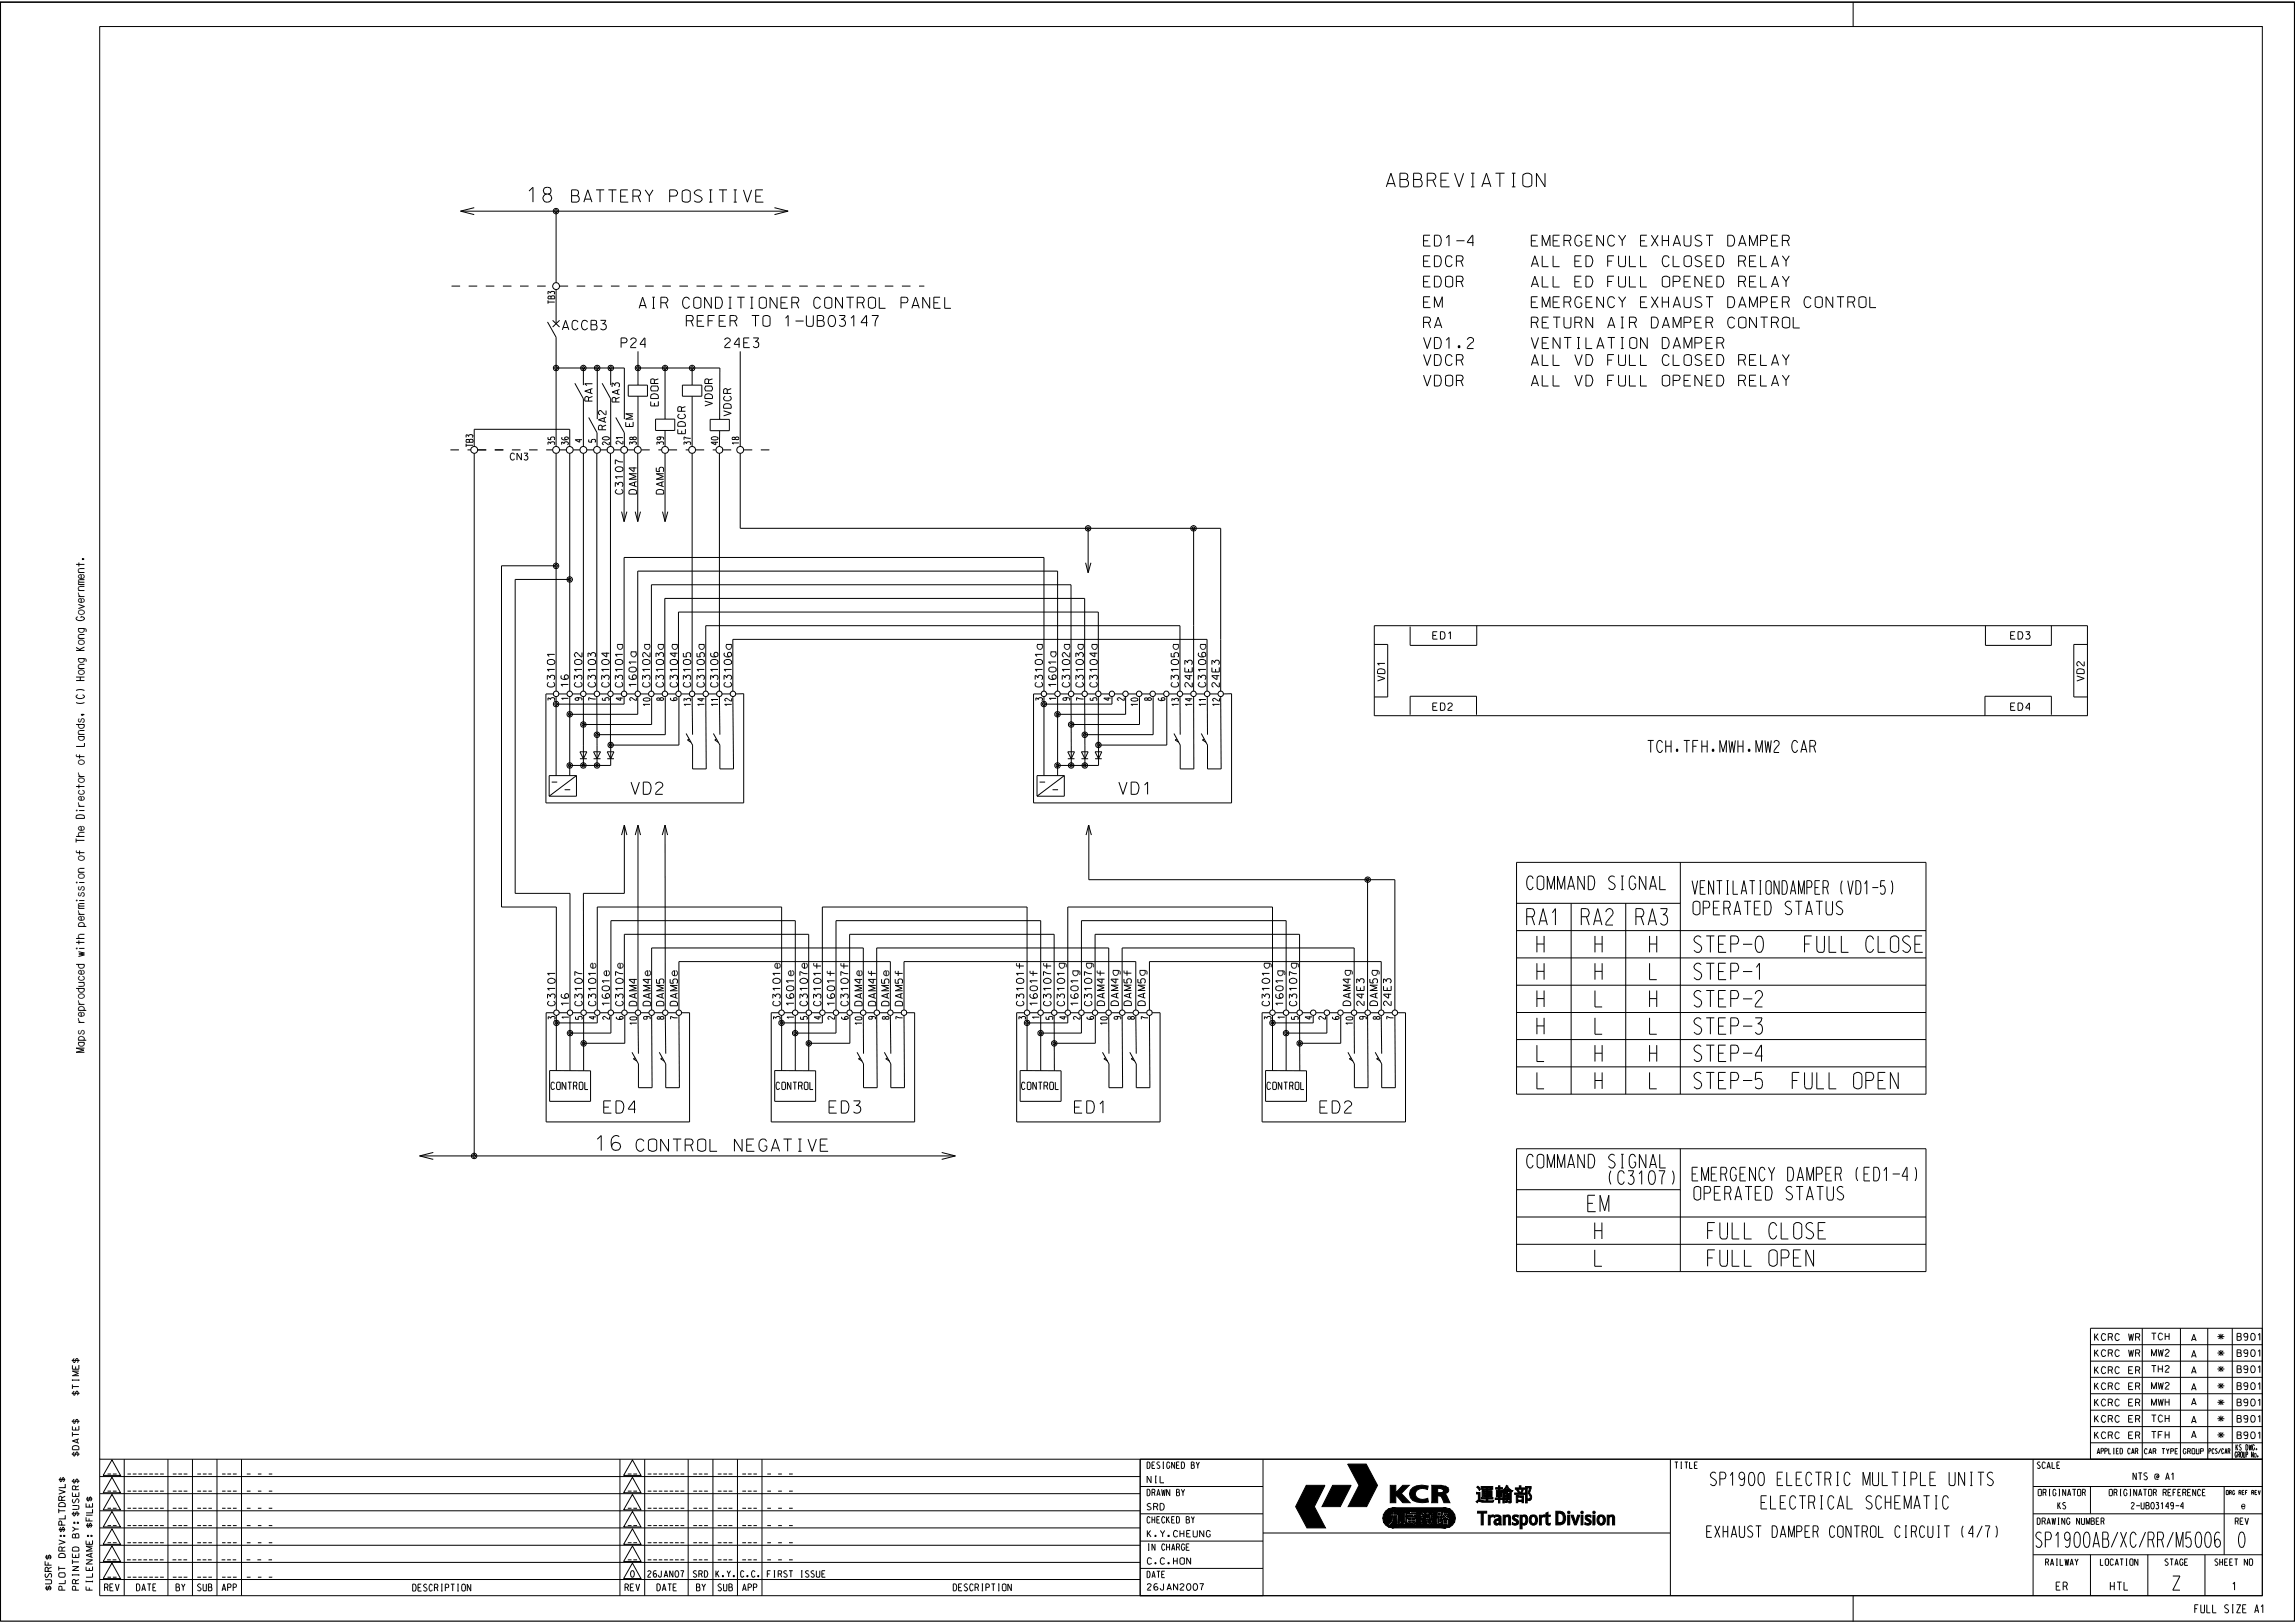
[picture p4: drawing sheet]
<svg xmlns="http://www.w3.org/2000/svg" width="420mm" height="297mm" viewBox="0 0 420 297" stroke-linecap="round" stroke-linejoin="round" font-family="sans-serif">
<defs><g id="words">
<g font-size="3">
<text x="279.4" y="169.3">RA1</text>
<text x="289.4" y="169.3">RA2</text>
<text x="299.4" y="169.3">RA3</text>
<text x="281.3" y="174.3">H</text>
<text x="281.3" y="179.3">H</text>
<text x="291.9" y="174.3">H</text>
<text x="291.9" y="179.3">H</text>
<text x="301.9" y="174.3">H</text>
<text x="301.9" y="179.3">L</text>
<text x="310" y="174.3">STEP-0</text>
<text x="310" y="179.3">STEP-1</text>
<text x="326.7" y="174.3">FULL CLOSE</text>
<text x="281.3" y="184.3">H</text>
<text x="291.9" y="184.3">L</text>
<text x="301.9" y="184.3">H</text>
<text x="310" y="184.3">STEP-2</text>
<text x="281.3" y="189.3">H</text>
<text x="291.9" y="189.3">L</text>
<text x="301.9" y="189.3">L</text>
<text x="310" y="189.3">STEP-3</text>
<text x="281.3" y="194.3">L</text>
<text x="291.9" y="194.3">H</text>
<text x="301.9" y="194.3">H</text>
<text x="310" y="194.3">STEP-4</text>
<text x="281.3" y="199.2">L</text>
<text x="291.9" y="199.2">H</text>
<text x="301.9" y="199.2">L</text>
<text x="310" y="199.2">STEP-5 FULL OPEN</text>
<text x="290.6" y="221.7">EM</text>
<text x="291.9" y="226.7">H</text>
<text x="312.5" y="226.7">FULL CLOSE</text>
<text x="291.9" y="231.7">L</text>
<text x="312.5" y="231.7">FULL OPEN</text>
</g>
<g font-size="2.8">
<text x="372.6" y="283.2">SP1900AB</text>
<text x="388.1" y="283.2">XC</text>
<text x="393.1" y="283.2">RR</text>
<text x="398.3" y="283.2">M5006</text>
<text x="409.7" y="283.2">0</text>
</g>
<g font-size="2.7">
<text x="96.6" y="37">18</text>
<text x="109.1" y="210.5">16</text>
</g>
<text font-size="2.6" x="397.7" y="291">Z</text>
<g font-size="2.5">
<text x="253.7" y="34.2">ABBREVIATION</text>
<text x="279.4" y="162.8">COMMAND SIGNAL</text>
<text x="309.7" y="163.7">VENTILATIONDAMPER (VD1-5)</text>
<text x="309.8" y="167.4">OPERATED STATUS</text>
<text x="279.4" y="213.7">COMMAND SIGNAL</text>
<text x="294.2" y="216.7">(C3107)</text>
<text x="309.7" y="216.1">EMERGENCY DAMPER (ED1-4)</text>
<text x="310" y="219.6">OPERATED STATUS</text>
<text x="270" y="274.8">„B¿Ø‡¡</text>
<text x="270.3" y="279">Transport Division</text>
</g>
<g font-size="2.4">
<text x="313" y="271.9">SP1900 ELECTRIC MULTIPLE UNITS</text>
<text x="322.3" y="276.2">ELECTRICAL SCHEMATIC</text>
</g>
<g font-size="2.2">
<text x="104.6" y="37">BATTERY POSITIVE</text>
<text x="301.6" y="137.7">TCH.TFH.MWH.MW2 CAR</text>
<text x="115.5" y="145.4">VD2</text>
<text x="204.8" y="145.4">VD1</text>
<text x="110.5" y="203.7">ED4</text>
<text x="151.7" y="203.7">ED3</text>
<text x="196.6" y="203.7">ED1</text>
<text x="241.5" y="203.7">ED2</text>
<text x="116.4" y="210.7">CONTROL NEGATIVE</text>
</g>
<text font-size="2.1" x="312.3" y="281.3">EXHAUST DAMPER CONTROL CIRCUIT (4/7)</text>
<g font-size="2">
<text x="260.5" y="45">ED1-4</text>
<text x="280.2" y="45">EMERGENCY EXHAUST DAMPER</text>
<text x="260.5" y="52.5">EDOR</text>
<text x="260.5" y="48.8">EDCR</text>
<text x="280.2" y="52.5">ALL ED FULL OPENED RELAY</text>
<text x="280.2" y="48.8">ALL ED FULL CLOSED RELAY</text>
<text x="116.9" y="56.4">AIR CONDITIONER CONTROL PANEL</text>
<text x="125.6" y="59.7">REFER TO 1-UB03147</text>
<text x="260.5" y="56.3">EM</text>
<text x="280.2" y="56.3">EMERGENCY EXHAUST DAMPER CONTROL</text>
<text x="260.5" y="63.8">VD1.2</text>
<text x="260.5" y="60">RA</text>
<text x="280.2" y="63.8">VENTILATION DAMPER</text>
<text x="280.2" y="60">RETURN AIR DAMPER CONTROL</text>
<text x="260.5" y="70.6">VDOR</text>
<text x="260.5" y="66.9">VDCR</text>
<text x="280.2" y="70.6">ALL VD FULL OPENED RELAY</text>
<text x="280.2" y="66.9">ALL VD FULL CLOSED RELAY</text>
</g>
<g font-size="1.7">
<text x="102.9" y="60.4">ACCB3</text>
<text x="113.7" y="63.6">P24</text>
<text x="132.6" y="63.6">24E3</text>
</g>
<g font-size="1.5">
<text x="376.3" y="291">ER</text>
<text x="386.2" y="291">HTL</text>
<text x="408.5" y="291">1</text>
<text x="401.6" y="295.2">FULL SIZE A1</text>
</g>
<g font-size="1.3">
<text x="262.2" y="117">ED1</text>
<text x="368" y="117">ED3</text>
<text x="262.2" y="130">ED2</text>
<text x="368" y="130">ED4</text>
<text x="101" y="143.8">-</text>
<text x="190.2" y="143.8">-</text>
<text x="103.3" y="145.2">-</text>
<text x="192.6" y="145.2">-</text>
<text x="100.8" y="199.4">CONTROL</text>
<text x="142" y="199.4">CONTROL</text>
<text x="186.9" y="199.4">CONTROL</text>
<text x="231.9" y="199.4">CONTROL</text>
</g>
<g font-size="1.2">
<text x="93.4" y="84.2">CN3</text>
<text x="383.3" y="245.3">KCRC WR</text>
<text x="393.7" y="245.2">TCH</text>
<text x="401.1" y="245.4">A</text>
<text x="405.9" y="245.2">*</text>
<text x="409.4" y="245.3">B901</text>
<text x="383.3" y="251.4">KCRC ER</text>
<text x="383.3" y="248.2">KCRC WR</text>
<text x="393.7" y="251.1">TH2</text>
<text x="393.7" y="248.2">MW2</text>
<text x="401.1" y="251.3">A</text>
<text x="401.1" y="248.4">A</text>
<text x="405.9" y="251.2">*</text>
<text x="405.9" y="248.2">*</text>
<text x="409.4" y="251.2">B901</text>
<text x="409.4" y="248.2">B901</text>
<text x="383.3" y="257.3">KCRC ER</text>
<text x="383.3" y="254.3">KCRC ER</text>
<text x="393.7" y="257.2">MWH</text>
<text x="393.7" y="254.2">MW2</text>
<text x="401.1" y="257.1">A</text>
<text x="401.1" y="254.4">A</text>
<text x="405.9" y="257.2">*</text>
<text x="405.9" y="254.2">*</text>
<text x="409.4" y="257.3">B901</text>
<text x="409.4" y="254.3">B901</text>
<text x="383.3" y="263.3">KCRC ER</text>
<text x="383.3" y="260.3">KCRC ER</text>
<text x="393.7" y="260.2">TCH</text>
<text x="393.7" y="263.2">TFH</text>
<text x="401.1" y="263.1">A</text>
<text x="401.1" y="260.4">A</text>
<text x="405.9" y="263.2">*</text>
<text x="405.9" y="260.2">*</text>
<text x="409.4" y="263.3">B901</text>
<text x="409.4" y="260.3">B901</text>
<text x="19.7" y="269.7">__</text>
<text x="23.3" y="269.7">_______</text>
<text x="31.6" y="269.7">___</text>
<text x="36.1" y="269.7">___</text>
<text x="40.6" y="269.7">___</text>
<text x="45.2" y="269.7">_ _ _</text>
<text x="114.9" y="269.7">__</text>
<text x="118.5" y="269.7">_______</text>
<text x="126.9" y="269.7">___</text>
<text x="131.4" y="269.7">___</text>
<text x="135.9" y="269.7">___</text>
<text x="140.4" y="269.7">_ _ _</text>
<text x="19.7" y="272.9">__</text>
<text x="23.3" y="272.9">_______</text>
<text x="31.6" y="272.9">___</text>
<text x="36.1" y="272.9">___</text>
<text x="40.6" y="272.9">___</text>
<text x="45.2" y="272.9">_ _ _</text>
<text x="114.9" y="272.9">__</text>
<text x="118.5" y="272.9">_______</text>
<text x="126.9" y="272.9">___</text>
<text x="131.4" y="272.9">___</text>
<text x="135.9" y="272.9">___</text>
<text x="140.4" y="272.9">_ _ _</text>
<text x="209.9" y="271.3">NIL</text>
<text x="390.3" y="270.8">NTS @ A1</text>
<text x="19.7" y="279.2">__</text>
<text x="19.7" y="276">__</text>
<text x="23.3" y="279.2">_______</text>
<text x="23.3" y="276">_______</text>
<text x="31.6" y="279.2">___</text>
<text x="31.6" y="276">___</text>
<text x="36.1" y="279.2">___</text>
<text x="36.1" y="276">___</text>
<text x="40.6" y="279.2">___</text>
<text x="40.6" y="276">___</text>
<text x="45.2" y="279.2">_ _ _</text>
<text x="45.2" y="276">_ _ _</text>
<text x="114.9" y="279.2">__</text>
<text x="114.9" y="276">__</text>
<text x="118.5" y="279.2">_______</text>
<text x="118.5" y="276">_______</text>
<text x="126.9" y="279.2">___</text>
<text x="126.9" y="276">___</text>
<text x="131.4" y="279.2">___</text>
<text x="131.4" y="276">___</text>
<text x="135.9" y="279.2">___</text>
<text x="135.9" y="276">___</text>
<text x="140.4" y="279.2">_ _ _</text>
<text x="140.4" y="276">_ _ _</text>
<text x="209.9" y="276.3">SRD</text>
<text x="210" y="281.3">K.Y.CHEUNG</text>
<text x="376.6" y="276.1">KS</text>
<text x="390" y="276.1">2-UB03149-4</text>
<text x="410.2" y="276.1">e</text>
<text x="19.6" y="285.5">__</text>
<text x="19.7" y="282.3">__</text>
<text x="23.3" y="285.5">_______</text>
<text x="23.3" y="282.3">_______</text>
<text x="31.6" y="285.5">___</text>
<text x="31.6" y="282.3">___</text>
<text x="36.1" y="285.5">___</text>
<text x="36.1" y="282.3">___</text>
<text x="40.6" y="285.5">___</text>
<text x="40.6" y="282.3">___</text>
<text x="45.1" y="285.5">_ _ _</text>
<text x="45.2" y="282.3">_ _ _</text>
<text x="114.9" y="285.5">__</text>
<text x="114.9" y="282.3">__</text>
<text x="118.5" y="285.5">_______</text>
<text x="118.5" y="282.3">_______</text>
<text x="126.9" y="285.5">___</text>
<text x="126.9" y="282.3">___</text>
<text x="131.4" y="285.5">___</text>
<text x="131.4" y="282.3">___</text>
<text x="135.9" y="285.5">___</text>
<text x="135.9" y="282.3">___</text>
<text x="140.4" y="285.5">_ _ _</text>
<text x="140.4" y="282.3">_ _ _</text>
<text x="210" y="286.3">C.C.HON</text>
<text x="19.1" y="291.1">REV</text>
<text x="19.7" y="288.6">__</text>
<text x="23.3" y="288.6">_______</text>
<text x="25" y="291.1">DATE</text>
<text x="31.6" y="288.6">___</text>
<text x="32.2" y="291.1">BY</text>
<text x="36.1" y="288.6">___</text>
<text x="36.2" y="291.1">SUB</text>
<text x="40.6" y="288.6">___</text>
<text x="40.7" y="291.1">APP</text>
<text x="45.2" y="288.6">_ _ _</text>
<text x="75.5" y="291.2">DESCRIPTION</text>
<text x="114.4" y="291.1">REV</text>
<text x="115.4" y="288.6">0</text>
<text x="118.5" y="288.6">26JAN07</text>
<text x="120.2" y="291.1">DATE</text>
<text x="126.9" y="288.6">SRD</text>
<text x="127.5" y="291.1">BY</text>
<text x="131" y="288.6">K.Y.</text>
<text x="131.4" y="291.1">SUB</text>
<text x="135.5" y="288.6">C.C.</text>
<text x="135.9" y="291.1">APP</text>
<text x="140.4" y="288.6">FIRST ISSUE</text>
<text x="174.5" y="291.1">DESCRIPTION</text>
<text x="210" y="291">26JAN2007</text>
</g>
<g font-size="1">
<text x="383.8" y="266.1">APPLIED CAR</text>
<text x="392.4" y="266.1">CAR TYPE</text>
<text x="399.5" y="266.1">GROUP</text>
<text x="409" y="266.7">GROUP No.</text>
<text x="409.2" y="265.4">KS DWG.</text>
</g>
<text font-size=".9" x="404.2" y="266">PCS/CAR</text>
</g></defs>
<path d="M.1 .4h419.8v296.3h-419.8z" fill="none" stroke="#000" stroke-width=".21"/>
<g fill="none" stroke="#000" stroke-width=".18">
<path d="M18.2 4.9h395.8v262.1h-395.8zM339.1 .4v4.5M419.9 .4h-419.9v296.3M84.3 38.6h59.9M84.3 38.6l2.5 .7M86.8 38l-2.5 .6M101.8 38.6v13.1M141.7 38l2.5 .6M144.2 38.6l-2.5 .7M100.2 58.9l1.6 2.8v20M100.3 53.8v-.5l.5 .3a.37 .37 0 0 1 .4-.3 .37 .37 0 0 1 .3 .5h-.1M100.3 55v.6"/>
<path d="M100.3 55.3h1.2M100.4 54.2l.4 .1 .3-.2 .3 .1 .1 .5h-1.2zM100.8 54.3v.4M101.1 58.6l1.3 1.2M101.8 53v6.2M102.4 58.6l-1.3 1.2M100.3 80v.4l.5 .1a.33 .33 0 0 1 .3-.5 .33 .33 0 0 1 .3 .5M101.8 67.3h12.5v9.4M102.9 80l-.1 .2a.76 .76 0 0 0 1.2 .1 .34 .34 0 0 0-.3-.3 .34 .34 0 0 0-.4 .3l.4 .2M105.2 70.1l1.6 2.9v8.7M106.8 67.3v3.2M107.7 72.8l-.3-.3-.3 .2-.1 .7h1.4"/>
<path d="M107.7 72.8v.6M107.7 76.4l1.6 2.8v2.5M108.1 71.2v.7M108.4 72.5l-.7 .3M108.4 71.1l-1.4 .5 1.4 .4M108.4 70.2h-1.4l.4 .4M109.3 67.3v9.4M110.2 78.1l-.3-.3-.3 .1-.1 .7h1.4M110.2 70.1l1.6 2.9v8.7M110.2 78.1v.5M110.6 76.5v.7M110.9 75.1v.8h-.2l-.7-.7a.38 .38 0 0 0-.5 .2 .38 .38 0 0 0 .3 .5"/>
<path d="M110.9 77.8l-.7 .3M110.9 76.4l-1.4 .4 1.4 .5M111.8 67.3v3.2M112 70.8v-.7l.3 .1 .2 .4a.43 .43 0 0 1 .6-.5 .43 .43 0 0 1 .1 .7M112.7 73l-.3-.3-.3 .1-.1 .8h1.4M112.7 76.4l1.6 2.8v2.5M112.7 73v.6M113 71.4v.7M113.4 72.7l-.7 .3M113.4 71.3l-1.4 .4 1.4 .5M115 70.5h3.5v2h-3.5zM115.2 77.5v.6"/>
<path d="M115.9 77.2v.9h-1.4v-.9M115.9 75.7h-1.4l1.3 .5-1.3 .5h1.4M116.8 64.3v6.2M116.8 72.5v9.2M116.8 67.3h14.9v9.4M119.2 72.2a.91 .91 0 0 1 1.3 .2v.5h-1.4zM119.3 70.6h.9a.47 .47 0 0 1 .3 .5 .47 .47 0 0 1-.3 .4h-.9a.57 .57 0 0 1 0-.9zM119.8 69.6l-.3-.3-.4 .1v.8h1.4M119.8 69.6v.6M119.8 73.7v.6M120 76.7h3.5v2.1h-3.5zM120.5 73.4v.9h-1.4v-.8"/>
<path d="M120.5 69.3l-.7 .3M120.7 80l.2 .1a.29 .29 0 0 1-.4 .4 .29 .29 0 0 1-.1-.5h.9l.2 .2-.1 .2M121.7 67.3v9.4M121.7 78.8v2.9M124.2 77.3a.91 .91 0 0 1 1.2 .2v.5h-1.4zM124.3 75.8l-.3 .3a.73 .73 0 0 0 .7 .5 .73 .73 0 0 0 .7-.5l-.3-.3M124.7 74.7v-.2a.4 .4 0 0 0-.7 .2v.6h1.4M124.7 74.7v.6M124.8 78.8v.6M124.9 70.5h3.5v2h-3.5zM125.4 78.5v.9h-1.4v-.8M125.4 74.4l-.7 .3"/>
<path d="M126.7 67.3v3.2M126.7 72.5v9.2M129 73.4l1.4 .4-1.4 .5M129.1 72.2a.91 .91 0 0 1 1.3 .2v.5h-1.4zM129.2 70.6h.9a.51 .51 0 0 1 0 .9h-.9a.57 .57 0 0 1 0-.9zM129.7 69.6l-.1-.2a.4 .4 0 0 0-.6 .2v.6h1.4M129.7 69.6v.6M130 76.7h3.5v2.1h-3.5zM130.4 69.3l-.7 .3M131.7 78.8v2.9M132.4 75.2l1.4 .4-1.4 .5M132.5 74a.95 .95 0 0 1 1.3 .2v.5h-1.4v-.5z"/>
<path d="M132.7 72.5l-.3 .3a.73 .73 0 0 0 .7 .6 .73 .73 0 0 0 .7-.6l-.3-.3M133.1 71.4l-.3-.3-.3 .1-.1 .8h1.4M133.1 71.4v.6M133.8 71.1l-.7 .3M135.5 64.3v17.4M85.3 80v-.4h.3l.2 .3a.38 .38 0 0 1 .3-.4 .38 .38 0 0 1 .4 .4l-.1 .1M85.3 81.2v.6M85.3 81.5h1.3M85.4 80.4h1l.2 .1v.4h-1.3zM85.9 80.5v.4M86.8 81.7v-3.1h17.5v3.1M86.8 83v128.5"/>
<path d="M100.3 81.4v-.5h.2l.3 .3a.34 .34 0 0 1 .4-.4 .34 .34 0 0 1 .2 .6M101.8 83v43.5M102.8 81.4v-.5l.5 .3a.37 .37 0 0 1 .4-.4 .37 .37 0 0 1 .3 .5l-.2 .1M104.3 83v43.5M106.1 80.4v.5l-.8-.4h1.2M106.8 83v43.5M107.7 80.4v.5h.6l-.1-.2a.41 .41 0 0 1 .4-.3 .41 .41 0 0 1 .4 .4l-.2 .1M109.2 83v43.5M110.2 80.2a.81 .81 0 0 1 1.3 .1 .82 .82 0 0 1-1.3-.1zM111.5 80.9v.5l-.8-.5a.29 .29 0 0 0-.4 .1 .29 .29 0 0 0 .2 .4M111.7 83v43.5M112.6 89.1v-.8l.3 .1 .2 .4a.45 .45 0 0 1 .6-.5 .45 .45 0 0 1 .1 .8"/>
<path d="M112.7 85.6l.5-.2a.6 .6 0 0 1 .8 .5 .77 .77 0 0 1-.7 .4 .77 .77 0 0 1-.7-.5zM112.9 89.6l-.3 .3a.73 .73 0 0 0 .7 .5 .73 .73 0 0 0 .7-.5l-.3-.3M113.7 93.6l.5 1.9M114 84.5a1.84 1.84 0 0 1-1.4-.4v.9M114 80.7v.5h-.2l-.6-.4a.28 .28 0 0 0-.4 0 .28 .28 0 0 0 .1 .4h.1M114 87.2h-1.4l.3 .4M114 80.1h-1.3l.4 .2M114.2 83v12.5M114.7 93.6l-.5 1.9M115.2 89.7a.95 .95 0 0 1 1.3 .2v.5h-1.4v-.5zM115.2 81.4v-.5h.3l.2 .3a.38 .38 0 0 1 .4-.4 .38 .38 0 0 1 .4 .4l-.2 .2M115.3 80.1a.32 .32 0 0 1 .3-.1 .32 .32 0 0 1 .2 .3 .32 .32 0 0 1-.3 .1 .32 .32 0 0 1-.3-.2z"/>
<path d="M115.8 80.2a.32 .32 0 0 1 .4-.3 .32 .32 0 0 1 .2 .5l-.3 .1-.3-.2M116 85.5v.8l-.9-.6 1.4-.1M116.1 88.3v.6M116.2 93.6l.5 1.9M116.5 88.1l-1.4 .5 1.4 .5M116.5 86.7h-1.4l1.3 .5-1.3 .5h1.4M116.7 83v12.5M117.2 93.6l-.5 1.9M120.1 85.6v.7h.6l-.1-.3a.45 .45 0 0 1 .6-.5 .45 .45 0 0 1 .2 .7l-.1 .1M120.2 89.7a.9 .9 0 0 1 1.3 .2v.5h-1.4v-.5zM120.2 81.4v-.5h.3l.2 .3a.34 .34 0 0 1 .4-.4 .34 .34 0 0 1 .2 .6M121.1 88.3v.6"/>
<path d="M121.2 93.6l.5 1.9M121.5 86.7h-1.4l1.3 .5-1.3 .5h1.4M121.5 88.1l-1.4 .5 1.4 .5M121.7 83v12.5M122.2 93.6l-.5 1.9M125.2 81.4v-.5h.2l.2 .3a.34 .34 0 0 1 .5-.4 .34 .34 0 0 1 .2 .6M126.4 80.2l-.9-.1-.3-.1v.5M126.7 83v43.5M130.2 80.1l.7-.2 .5 .2v.2l-.3 .2h-.4l-.5-.1zM131 80.9v.5l-.9-.4 1.3-.1M131.7 83v43.5M134.5 80.2a.35 .35 0 0 1 .4-.2 .35 .35 0 0 1 .3 .3l-.3 .2-.4-.2"/>
<path d="M135.2 81.1h-1.2l.3 .2M135.5 83v13.7h87.9v29.8M199.1 96.7v8.1M218.4 96.7v29.8M13.9 119h1.6M13.9 118.5l1 .5M13.9 103.3h1.6M14.2 112.9l-.3 .2a.89 .89 0 0 0 1.6 0l-.4-.2h-.3v.2M14.4 108.4a.61 .61 0 0 0 .3 .8M14.4 111.9a.53 .53 0 0 1 .7-.3 .53 .53 0 0 1 .2 .7 .56 .56 0 0 1-.6 .1 .56 .56 0 0 1-.3-.5zM14.4 115l1.2 .1 .2 .2-.1 .3M14.4 116.8h1.1"/>
<path d="M14.4 110.6l1.1 .4-1.1 .4M14.4 109.2h1.1M14.4 108.1h1.1M14.4 107h1.1M14.4 106.4h.1M14.4 104.8h1.1M14.4 117.3l.3-.2h.4a.4 .4 0 0 1 .4 .4 .4 .4 0 0 1-.4 .4h-.5l-.2-.1zM14.4 102.9v.8M14.5 115a.49 .49 0 0 0 .4 .8 .49 .49 0 0 0 .4-.8M14.6 112.4h.1M15.1 102.3l.1-.1 .1 .2h-.2zM15.1 105.1a.38 .38 0 0 1 .4 .4 .38 .38 0 0 1-.4 .4l-.6-.1-.1-.2 .1-.4 .4-.1v.8"/>
<path d="M15.1 109.5a.36 .36 0 0 1 .3 .3 .36 .36 0 0 1-.2 .4 .49 .49 0 0 1-.6 0 .49 .49 0 0 1-.2-.5l.5-.2v.8M15.1 112.4h.1M15.1 102.3l.1 .1zM15.5 106.1h-1l-.1 .3 .2 .1M15.5 106.5h-1.1v.4l.1 .1M15.5 118.4l-.9 .5M15.5 116.1h-1a.38 .38 0 0 0-.2 .4 .38 .38 0 0 0 .3 .3M15.5 107.3h-.9a.39 .39 0 0 0-.3 .4 .39 .39 0 0 0 .3 .4M15.5 104h-1l-.2 .4 .1 .2 .2 .2M101.5 119.8h-1.3l.3 .3M101.8 103.5h-10v62.5h10v18.8M104.3 106h-10v57.5h10v21.3"/>
<path d="M106.5 119.4v.8h-.2l-.7-.7a.38 .38 0 0 0-.5 .2 .38 .38 0 0 0 .3 .5M111 119.4v.8l-.9-.6 1.4-.1M113 117.9h1M113.1 117.9a.6 .6 0 0 0 .4 1 .61 .61 0 0 0 .3-1M114 119.8h-1.4l.3 .3M115.4 119.3h1.1M115.6 119.3a.54 .54 0 0 0 0 .8 .54 .54 0 0 0 .7 0 .54 .54 0 0 0 0-.8M117.9 117.9h1.1M118.1 117.9a.52 .52 0 0 0 0 .8 .52 .52 0 0 0 .7 0 .57 .57 0 0 0 0-.8M119 119.4v.8h-.3l-.6-.7a.38 .38 0 0 0-.5 .2 .38 .38 0 0 0 .3 .5M120.4 117.9h1.1M120.6 117.9l-.2 .5 .2 .3a.52 .52 0 0 0 .7 0 .52 .52 0 0 0 0-.8"/>
<path d="M123 117.9h1M123.1 117.9a.54 .54 0 0 0 0 .8 .54 .54 0 0 0 .8 0 .54 .54 0 0 0 0-.8M123.5 119.4v.8l-.9-.6 1.4-.1M125.1 119.5v.7h.6l-.1-.2a.44 .44 0 0 1 .5-.6 .44 .44 0 0 1 .1 .8M127.6 119.5v.7h.6l-.1-.2a.44 .44 0 0 1 .5-.6 .44 .44 0 0 1 .1 .8M127.9 117.9h1M128 117.9a.54 .54 0 0 0 0 .8 .54 .54 0 0 0 .8 0 .54 .54 0 0 0 0-.8M130.1 119.5a.49 .49 0 0 0 .1 .6 .49 .49 0 0 0 .5 .1l.7-.2v-.5a.42 .42 0 0 0-.7 0 .42 .42 0 0 0 .1 .6l.3 .1M132.6 119.5l-.1 .2a.78 .78 0 0 0 .7 .5 .78 .78 0 0 0 .7-.4l-.1-.3a.4 .4 0 0 0-.7 .1 .4 .4 0 0 0 .4 .6M132.9 117.9h1M133 117.9l-.1 .5 .2 .3a.52 .52 0 0 0 .7 0 .52 .52 0 0 0 0-.8M189.8 117.9h1"/>
<path d="M189.9 117.9a.54 .54 0 0 0 0 .8 .54 .54 0 0 0 .8 0 .54 .54 0 0 0 0-.8M190.8 119.8h-1.4l.4 .3M192.3 119.3h1M192.4 119.3a.52 .52 0 0 0 0 .7 .52 .52 0 0 0 .7 0 .57 .57 0 0 0 .1-.7M194.8 117.9h1M194.9 117.9l-.1 .5 .1 .3a.52 .52 0 0 0 .8 0 .52 .52 0 0 0 0-.8M195.8 119.4v.8h-.3l-.6-.7a.38 .38 0 0 0-.5 .2 .38 .38 0 0 0 .3 .5M197.3 117.9h1M197.4 117.9l-.1 .5 .1 .3a.52 .52 0 0 0 .8 0 .52 .52 0 0 0 0-.8M198.7 103l.4 1.8M199.6 103l-.5 1.8M199.8 117.9h1"/>
<path d="M199.9 117.9l-.1 .5 .2 .3a.52 .52 0 0 0 .7 0 .52 .52 0 0 0 0-.8M200.4 119.4v.8l-1-.6 1.4-.1M214.3 119.5v.7h.7l-.2-.2a.44 .44 0 0 1 .6-.6 .44 .44 0 0 1 .1 .8M214.7 117.9h1M214.8 117.9a.53 .53 0 0 0 .1 .8 .53 .53 0 0 0 .8-.2l-.1-.6M219.4 119.5l-.1 .2a.78 .78 0 0 0 .6 .5 .78 .78 0 0 0 .8-.4l-.1-.3a.4 .4 0 0 0-.7 .1 .4 .4 0 0 0 .4 .6M219.7 117.9h1M219.8 117.9l-.1 .5 .1 .3a.52 .52 0 0 0 .8 0 .52 .52 0 0 0 0-.8M251.5 117.9h2.5v9.6h-2.5M270.3 114.5v3.6h-12.2v-3.4M363.3 114.5v3.6h12.1v-3.6M382 117.9h-2.5v9.6h2.5"/>
<path d="M13.9 128.6l.7 .1 .9-.1M13.9 126.4l.7-.2 .9 .2M13.9 132.6h1.6M13.9 124.5h1.6M13.9 123.9h1.6M14 138.1l-.1 .2 .2 .2h1.4M14.2 127.1l-.3 .3a.89 .89 0 0 0 1.6 0l-.4-.3M14.4 122.8a.55 .55 0 0 1 .6-.2 .55 .55 0 0 1 .4 .6l-.3 .2h-.4l-.3-.2zM14.4 139.3a.55 .55 0 0 1 .6-.3 .55 .55 0 0 1 .4 .7 .71 .71 0 0 1-1-.1zM14.4 134.8h1.1M14.4 134.4h1.1M14.4 122.3h1.1"/>
<path d="M14.4 120.5h1.1l.3 .3-.1 .3M14.5 120.5l-.1 .1a.53 .53 0 0 0 .5 .7 .53 .53 0 0 0 .5-.7l-.1-.1M14.5 132.6a.51 .51 0 0 0 .3 .7 .51 .51 0 0 0 .6-.6l-.1-.1M14.5 134.8a.49 .49 0 0 0 0 .6 .49 .49 0 0 0 .7 .1l.3-.4-.2-.3M14.5 131.5l-.1 .1v.3l.2 .3 .2-.2a.33 .33 0 0 1 .3-.5 .33 .33 0 0 1 .3 .5l-.1 .2h-.2M14.6 138.1v.7M14.6 139.9h.1M14.7 123.9v.6M14.9 130.8h.5l-.4 .1zM15 130.8h.1zM15.5 136v.6h-1.6M15.5 133.7h-1l-.2 .3 .1 .2 .2 .2"/>
<path d="M15.5 121.6h-.9a.39 .39 0 0 0-.3 .4 .39 .39 0 0 0 .3 .3M100.2 124.4v-.8l.3 .2 .2 .3a.44 .44 0 0 1 .6-.5 .44 .44 0 0 1 0 .8M100.2 120.9l.3-.2a.64 .64 0 0 1 .7 0 .64 .64 0 0 1 .3 .7l-.5 .2a.6 .6 0 0 1-.8-.5zM100.3 128.2v-.5l.5 .3a.34 .34 0 0 1 .4-.3 .34 .34 0 0 1 .2 .5M100.4 124.9a.47 .47 0 0 0-.2 .6l.5 .2a.57 .57 0 0 0 .8-.5l-.2-.3M101.3 127h-1.4v19.9h36.2v-20l-1.5 .1M101.5 122.5h-1.3l.3 .3M101.8 127.5v14.4M102.3 127h1.5M102.7 123.6v.1a.64 .64 0 0 0 .3 .7 .64 .64 0 0 0 .8-.2l.2-.1v-.5a.4 .4 0 0 0-.7 .1 .4 .4 0 0 0 .4 .6M104 127.8h-1.2l.3 .2M104 125.3h-1.3l.3 .3"/>
<path d="M104.3 127.5v14.4M104.8 127h1.5M105.1 124.4v-.8l.4 .2 .1 .3a.45 .45 0 0 1 .6-.5 .45 .45 0 0 1 .1 .8M105.2 120.9l.2-.2a.67 .67 0 0 1 .8 0 .67 .67 0 0 1 .3 .7l-.5 .2a.57 .57 0 0 1-.8-.5zM105.4 124.9l-.3 .3a.75 .75 0 0 0 .7 .5 .75 .75 0 0 0 .7-.4v-.3l-.3-.1M105.7 127.7l.2 .2a.3 .3 0 0 1-.3 .3 .3 .3 0 0 1-.3-.4l.3-.1h.7l.2 .2-.1 .2M106.1 137.6h1.3l-.6 1.2zM106.1 138.8h1.3M106.5 122.5h-1.4l.4 .3M106.8 127.5v12.6M107.2 127h1.6M107.6 124.4v-.8l.4 .2 .1 .3a.45 .45 0 0 1 .6-.5 .45 .45 0 0 1 .1 .8"/>
<path d="M107.6 120.2v-.7a.49 .49 0 0 1 .5 .5 .46 .46 0 0 1 .6-.6 .46 .46 0 0 1 .1 .8M107.7 120.9l.2-.2a.67 .67 0 0 1 .8 0 .67 .67 0 0 1 .3 .7l-.6 .2a.6 .6 0 0 1-.8-.5zM107.9 124.9l-.3 .3a.73 .73 0 0 0 .7 .5 .73 .73 0 0 0 .7-.5l-.3-.3M108.6 137.6h1.3l-.6 1.2zM108.6 138.8h1.3M109 127.9l-1.3-.2v.5M109 122.5h-1.4l.3 .3M109.2 127.5l.1 12.6M109.7 127h1.5M110.1 124.4v-.8l.3 .1 .2 .4a.44 .44 0 0 1 .6-.5 .44 .44 0 0 1 .1 .8M110.2 120.9l.2-.2a.64 .64 0 0 1 .8 0 .64 .64 0 0 1 .2 .7l-.5 .2a.6 .6 0 0 1-.8-.5zM110.2 127.7v.4l.6 .1a.35 .35 0 0 1 .1-.5 .35 .35 0 0 1 .5 .1l.1 .1-.2 .3"/>
<path d="M110.4 124.9l-.2 .1-.1 .3a.77 .77 0 0 0 .7 .4 .77 .77 0 0 0 .7-.5l-.3-.3M111.1 137.6h1.3l-.6 1.2zM111.1 138.8h1.3M111.5 122.5h-1.4l.3 .3M111.7 127.5v8.8h12.5v-8.8M111.8 136.3v3.8h-7.5M112.2 127h1.5M112.6 124.4v-.8l.4 .2 .1 .3a.44 .44 0 0 1 .6-.5 .44 .44 0 0 1 .1 .8M112.6 120.9l.3-.2a.64 .64 0 0 1 .8 0 .64 .64 0 0 1 .2 .7l-.5 .2a.6 .6 0 0 1-.8-.5zM112.9 124.9a.47 .47 0 0 0-.3 .6l.6 .2a.57 .57 0 0 0 .8-.5l-.3-.3M113.6 127.7v.5l-.9-.4h1.3M114 122.5h-1.4l.3 .3"/>
<path d="M114.2 127.5v1.4h-12.4M114.2 126.5v-24.5h76.9v24.5M114.7 127h1.5M115.1 122.3l.6-.2a.57 .57 0 0 1 .8 .5 .78 .78 0 0 1-1.4 0zM115.2 123.6l-.1 .1a.64 .64 0 0 0 .4 .7 .64 .64 0 0 0 .7-.2l.2-.1v-.5a.4 .4 0 0 0-.7 .1 .4 .4 0 0 0 .4 .6M116.5 127.7v.5l-.8-.5a.27 .27 0 0 0-.4 .1 .27 .27 0 0 0 .2 .4M116.5 125.3h-1.4l.3 .3M116.5 121.1h-1.4l.3 .4M116.7 126.5v-22h76.8v22M116.7 127.5v3.2h-12.4M117.2 127h1.5M117.6 124.4v-.8l.4 .2 .1 .3a.45 .45 0 0 1 .6-.5 .45 .45 0 0 1 .1 .8"/>
<path d="M117.6 120.9l.3-.2a.67 .67 0 0 1 .7 0 .67 .67 0 0 1 .3 .7l-.5 .2a.57 .57 0 0 1-.8-.5zM117.8 127.9l.6-.2 .5 .2 .1 .1-.3 .3h-.5l-.4-.1zM117.9 124.9a.47 .47 0 0 0-.3 .6l.6 .2a.6 .6 0 0 0 .8-.5l-.3-.3M119 122.5h-1.4l.3 .3M119 128.9h-1.3l.3 .2M119.2 126.5v-19.5h76.8v19.5M119.3 127.6v5h-12.5M119.7 127h1.5M120.1 124.4v-.8l.4 .2 .1 .3a.45 .45 0 0 1 .6-.5 .45 .45 0 0 1 .1 .8M120.1 120.2v-.7a.49 .49 0 0 1 .5 .5 .46 .46 0 0 1 .6-.6 .46 .46 0 0 1 .1 .8M120.1 120.9l.3-.2a.67 .67 0 0 1 .7 0 .67 .67 0 0 1 .3 .7l-.5 .2a.55 .55 0 0 1-.8-.5zM120.4 124.9l-.3 .3a.73 .73 0 0 0 .7 .5 .73 .73 0 0 0 .7-.5l-.3-.3"/>
<path d="M120.8 127.9a.32 .32 0 0 1 .4-.2 .32 .32 0 0 1 .2 .4l-.3 .1-.3-.2M121.5 122.5h-1.4l.3 .3M121.7 126.5v-17h76.8v17M121.8 127.6v6.8h-12.5M122.2 127h1.5M122.6 124.4v-.8l.4 .2 .1 .3a.44 .44 0 0 1 .7-.5 .44 .44 0 0 1 0 .8M122.7 120.9l.2-.2a.68 .68 0 0 1 1.1 .5 .75 .75 0 0 1-.7 .4 .75 .75 0 0 1-.7-.4zM122.8 127.7l-.1 .2a.79 .79 0 0 0 1.2 .1l-.1-.3-.5 .1v.2l.3 .2M122.9 124.9a.47 .47 0 0 0-.2 .6l.5 .2a.6 .6 0 0 0 .8-.5l-.3-.3M124 122.5h-1.4l.4 .3M124.2 126.5v-14.5h76.8v14.5M124.7 127h1.5"/>
<path d="M125.1 124.4v-.8l.3 .2 .2 .3a.44 .44 0 0 1 .6-.5 .44 .44 0 0 1 0 .8M125.1 120.9l.2-.2a.64 .64 0 0 1 .8 0 .64 .64 0 0 1 .3 .7l-.5 .2a.6 .6 0 0 1-.8-.5zM125.2 128.3v-.5l.4 .3a.34 .34 0 0 1 .5-.3 .34 .34 0 0 1 .2 .5M125.3 124.9l-.2 .1v.3a.76 .76 0 0 0 1.3 0v-.3l-.2-.1M126.1 135.2l-.3 .2 .6 .4M126.4 122.5h-1.3l.3 .3M126.4 128.9h-1.2l.3 .2M126.7 127.5v6.9M127.2 127h1.5M127.6 124.4v-.8l.3 .2 .2 .3a.44 .44 0 0 1 .6-.5 .44 .44 0 0 1 0 .8M127.6 120.9l.2-.2a.64 .64 0 0 1 .8 0 .64 .64 0 0 1 .3 .7l-.5 .2a.54 .54 0 0 1-.7-.1 .54 .54 0 0 1-.1-.6zM127.8 124.9a.47 .47 0 0 0-.2 .6l.5 .2a.57 .57 0 0 0 .8-.5l-.2-.3"/>
<path d="M128.5 127.8v.5l-.8-.4h1.2M128.9 122.5h-1.3l.3 .3M128.9 128.9h-1.2l.3 .2M129.2 126.5v-12h86.7v12M129.2 127.5v13.2h-2.5v-4.4l-1.1-2.1M129.7 127h1.4M130 124.4v-.8l.4 .2 .2 .3a.44 .44 0 0 1 .6-.5 .44 .44 0 0 1 0 .8M130.1 120.9l.2-.2a.68 .68 0 0 1 1.1 .5 .75 .75 0 0 1-.7 .4 .75 .75 0 0 1-.7-.4zM130.3 124.9a.47 .47 0 0 0-.2 .6l.5 .2a.6 .6 0 0 0 .8-.5l-.3-.3M131.1 135.2l-.3 .2 .6 .4M131.4 122.5h-1.4l.4 .3M131.4 128.9h-1.3l.4 .2"/>
<path d="M131.4 128h-1.3l.4 .2M131.7 127.5v6.9M132.1 127h1.5M132.5 124.4v-.8l.3 .1 .2 .4a.44 .44 0 0 1 .6-.5 .44 .44 0 0 1 .1 .8M132.6 120.9l.2-.2a.67 .67 0 0 1 .8 0 .67 .67 0 0 1 .3 .7l-.6 .2a.6 .6 0 0 1-.8-.5zM132.8 124.9l-.3 .1v.3a.77 .77 0 0 0 .7 .4 .77 .77 0 0 0 .7-.5l-.3-.3M133.9 127.8v.5l-.9-.5-.4 .2 .3 .3M133.9 122.5h-1.4l.3 .3M133.9 128.9h-1.3l.4 .2M134.1 126.5v-9.5h86.8v9.5M134.1 127.5l.1 13.2h-2.5v-4.4l-1.1-2.1M189.4 124.4v-.8l.4 .2 .1 .3a.44 .44 0 0 1 .7-.5 .44 .44 0 0 1 0 .8"/>
<path d="M189.5 120.9l.2-.2a.64 .64 0 0 1 .8 0 .64 .64 0 0 1 .3 .7l-.6 .2a.57 .57 0 0 1-.8-.5zM189.6 128.2v-.5l.4 .3a.37 .37 0 0 1 .5-.3 .37 .37 0 0 1 .3 .4l-.2 .1M189.7 124.9a.47 .47 0 0 0-.2 .6l.5 .2a.57 .57 0 0 0 .8-.5l-.3-.3M190.5 127h-1.4v19.9h36.3v-20l-1.5 .1M190.8 122.5h-1.4l.4 .3M191.1 127.5v14.4M191.6 127h1.4M192 122.3l.5-.2a.6 .6 0 0 1 .8 .5 .78 .78 0 0 1-1.4 0zM192 123.6v.1a.64 .64 0 0 0 .3 .7 .64 .64 0 0 0 .8-.2l.2-.1v-.5a.41 .41 0 0 0-.7 0 .41 .41 0 0 0 .1 .6l.3 .1M193.3 127.8h-1.3l.4 .2M193.3 125.3h-1.4l.4 .3M193.3 121.1h-1.4l.4 .4"/>
<path d="M193.5 127.5v14.4M194 127h1.5M194.4 124.4v-.8l.4 .2 .1 .3a.45 .45 0 0 1 .6-.5 .45 .45 0 0 1 .1 .8M194.5 120.9l.2-.2a.67 .67 0 0 1 .8 0 .67 .67 0 0 1 .2 .7l-.5 .2a.6 .6 0 0 1-.8-.5zM194.7 124.9l-.3 .3a.73 .73 0 0 0 .7 .5 .73 .73 0 0 0 .7-.5l-.3-.3M195 127.7l.2 .2a.32 .32 0 0 1-.4 .3 .32 .32 0 0 1-.2-.4l.2-.1h.8l.2 .2-.1 .2M195.4 137.6h1.2l-.6 1.2zM195.4 138.8h1.2M195.8 122.5h-1.4l.3 .3M196 127.5v12.6M196.5 127h1.5M196.9 124.4v-.8l.3 .1 .2 .4a.44 .44 0 0 1 .6-.5 .44 .44 0 0 1 .1 .8"/>
<path d="M196.9 120.2v-.7l.3 .1 .2 .4a.45 .45 0 0 1 .6-.6 .45 .45 0 0 1 .1 .8M197 120.9l.2-.2a.64 .64 0 0 1 .7 0 .64 .64 0 0 1 .3 .7l-.5 .2a.6 .6 0 0 1-.8-.5zM197.2 124.9l-.3 .1v.3a.77 .77 0 0 0 .7 .4 .77 .77 0 0 0 .7-.5l-.3-.3M197.9 137.6h1.2l-.6 1.2zM197.9 138.8h1.2M198.3 127.9l-1.3-.2v.5M198.3 122.5h-1.4l.3 .3M198.5 127.5v12.6M199 127h1.5M199.4 124.4v-.8l.5 .2v.3a.45 .45 0 0 1 .7-.5 .45 .45 0 0 1 .1 .8M199.5 120.9l.2-.2a.67 .67 0 0 1 .8 0 .67 .67 0 0 1 .3 .7l-.6 .2a.55 .55 0 0 1-.7-.5zM199.5 127.7v.4l.6 .1a.33 .33 0 0 1 .2-.5 .33 .33 0 0 1 .3 .5"/>
<path d="M199.7 124.9l-.3 .3a.73 .73 0 0 0 .7 .5 .73 .73 0 0 0 .7-.5l-.3-.3M200.4 137.6h1.2l-.6 1.2zM200.4 138.8h1.2M200.8 122.5h-1.4l.4 .3M201 127.5v8.8h12.5v-8.8M201 136.3v3.8h-7.5M201.5 127h1.5M202.8 127.7v.5l-.8-.4h1.2M203.5 127.5v1.4h-12.4M204 127h1.5M205.7 127.7v.5l-.8-.5a.26 .26 0 0 0-.4 .1 .26 .26 0 0 0 .3 .4M206 127.5v3.2h-12.5"/>
<path d="M206.5 127h1.5M207 128a.81 .81 0 0 1 1.2 0 .82 .82 0 0 1-1.2 0zM208.2 128.9h-1.2l.3 .2M208.5 127.6v5h-12.5M209 127h1.4M209.5 127.8a.32 .32 0 0 1 .3-.1 .32 .32 0 0 1 .3 .3 .32 .32 0 0 1-.4 .1 .32 .32 0 0 1-.2-.2zM210.1 127.9a.32 .32 0 0 1 .4-.2 .32 .32 0 0 1 .2 .4l-.3 .1-.3-.2M211 127.6v6.8h-12.5M211.5 127h1.4M212 127.7v.2a.79 .79 0 0 0 1.2 .1 .34 .34 0 0 0-.3-.3 .34 .34 0 0 0-.4 .3l.4 .2M214 127h1.4M214.3 124.4v-.8l.4 .2 .1 .3a.44 .44 0 0 1 .7-.5 .44 .44 0 0 1 0 .8"/>
<path d="M214.4 120.9l.2-.2a.64 .64 0 0 1 .8 0 .64 .64 0 0 1 .2 .7l-.5 .2a.54 .54 0 0 1-.6-.1 .54 .54 0 0 1-.1-.6zM214.5 128.3v-.5l.4 .3a.36 .36 0 0 1 .4-.3 .36 .36 0 0 1 .3 .4l-.1 .1M214.6 124.9a.47 .47 0 0 0-.2 .6l.5 .2a.57 .57 0 0 0 .8-.5l-.3-.3M215.4 135.2l-.3 .2 .6 .4M215.7 122.5h-1.4l.4 .3M215.7 128.9h-1.2l.3 .2M215.9 127.5l.1 6.9M216.5 127h1.4M216.8 121.6v-.7l.4 .2 .1 .2a.44 .44 0 0 1 .7-.5 .44 .44 0 0 1 0 .8M217.5 122.4v.6M217.7 123.6v.8l-.9-.7 1.4-.1M217.8 127.8v.5l-.9-.4h1.3"/>
<path d="M218.2 124.9v.8h-.2l-.7-.7a.4 .4 0 0 0-.5 .2 .4 .4 0 0 0 .3 .5M218.2 128.9h-1.3l.4 .2M218.2 122.1v.9h-1.4v-.8M218.4 127.5l.1 13.2h-2.5v-4.4l-1.2-2.1M218.9 127h1.5M219.3 124.4v-.8l.4 .2 .1 .3a.45 .45 0 0 1 .6-.5 .45 .45 0 0 1 .1 .8M219.4 120.9l.2-.2a.67 .67 0 0 1 .7 0 .67 .67 0 0 1 .3 .7l-.5 .2a.55 .55 0 0 1-.8-.5zM219.6 124.9l-.3 .3a.73 .73 0 0 0 .7 .5 .73 .73 0 0 0 .7-.5l-.3-.3M220.4 135.2l-.4 .2 .7 .4M220.7 122.5h-1.4l.3 .3M220.7 128.9h-1.3l.4 .2M220.7 128h-1.3l.4 .2"/>
<path d="M220.9 127.5l.1 6.9M221.4 127h1.5M221.8 121.6v-.7l.4 .2 .1 .2a.44 .44 0 0 1 .6-.5 .44 .44 0 0 1 .1 .8M222.5 122.4v.6M222.7 123.6v.8l-.9-.7 1.3-.1M223.1 124.9v.8h-.2l-.6-.7a.4 .4 0 0 0-.5 .2 .4 .4 0 0 0 .3 .5M223.1 122.1v.9h-1.3v-.8M223.2 127.8v.5l-.8-.5a.27 .27 0 0 0-.4 .1 .27 .27 0 0 0 0 .4h.2M223.2 128.9h-1.3l.3 .2M223.4 127.5l.1 13.2h-2.5v-4.4l-1.2-2.1M252.1 123.7l1.3 .5-1.3 .4M252.2 122.5a.95 .95 0 0 1 1.2 .2v.6h-1.3z"/>
<path d="M253.4 121.4h-1.3l.3 .3M258.1 130.8v-3.4h12.1v3.4M375.4 130.8v-3.4h-12.1v3.6M380.1 123.7l1.3 .5-1.3 .4M380.2 122.5a.95 .95 0 0 1 1.2 .2v.6h-1.3zM381.4 121.1v.8l-.2-.1-.6-.7a.38 .38 0 0 0-.6 .3 .38 .38 0 0 0 .4 .5M382 131v-16.5h-130.5v16.5h130.6M13.9 153.4v.8M13.9 153.8h1.6M13.9 153.1h1.6M13.9 143.9h1.6M14 148.2l.1 .2h-.1z"/>
<path d="M14 155.6l-.1 .2 .2 .2h1.4M14.1 149.2l.2-.1a1.14 1.14 0 0 1 1.2 .3v.4h-1.6zM14.4 141.4v.4l.3 .3M14.4 142.6a.55 .55 0 0 1 .6-.3 .55 .55 0 0 1 .4 .7 .57 .57 0 0 1-.7 .2 .57 .57 0 0 1-.3-.6zM14.4 146.8a.61 .61 0 0 0 .3 .8M14.4 156.9a.53 .53 0 0 1 .7-.3 .53 .53 0 0 1 .2 .7l-.2 .1a.51 .51 0 0 1-.7-.5zM14.4 159.6h1.1M14.4 147.6h1.1M14.4 142.1h1.1M14.4 143.5v.8M14.5 148.3h1M14.6 155.6v.8"/>
<path d="M14.6 144.6l-.2 .3v.3l.2 .2h.5l.4-.4-.2-.3-.2-.1M14.6 143.2h.1M15.1 145.7a.36 .36 0 0 1 .4 .4 .36 .36 0 0 1-.4 .4l-.6-.1-.1-.2v-.3l.2-.1 .3-.1v.8M15.1 151.2l.2 .1a.51 .51 0 0 1-.4 .7 .51 .51 0 0 1-.5-.5l.5-.3v.8M15.5 152.3h-.9a.39 .39 0 0 0-.3 .4 .39 .39 0 0 0 .3 .4M15.5 158.9h-.9a.37 .37 0 0 0-.3 .4 .37 .37 0 0 0 .3 .3M105.5 141.9l-5 3.8M105.5 141.9v3.8h-5M105.5 141.9h-5v3.8M114.3 151v12.5h-7.5v21.3M114.3 151l.4 1.8M114.3 151l-.6 1.8"/>
<path d="M116.8 151v33.8M116.8 151l-.6 1.8M116.8 151l.4 1.8M121.7 151l.1 33.8M121.7 151l.5 1.8M121.7 151l-.5 1.8M194.8 141.9v3.8h-5M194.8 141.9h-5v3.8M194.8 141.9l-5 3.8M198.8 152.8l.4-1.8 .5 1.8M199.3 151v10h56v23.8M277.5 157.8h75v42.4h-75z"/>
<path d="M307.5 157.8v42.4M13.9 173.6l.2-.1v.1zM13.9 176.5h1.6M13.9 172.5h1.6M13.9 171.7h1.6M14 161.4h.1v.2zM14 164.7l.1 .1h-.1zM14 173.5h.1M14 161.5h.1M14.4 166.6a.61 .61 0 0 0 .3 .7M14.4 179.8h1.1M14.4 174.1l1.1 .3-1.1 .2 1.1 .1-1.1 .3"/>
<path d="M14.4 169.5h1.4M14.4 167.3h1.1M14.4 166.2h1.1M14.4 165.6h.1M14.4 160.1l.3-.2h.4a.4 .4 0 0 1 .4 .4 .4 .4 0 0 1-.4 .4h-.5l-.2-.1zM14.4 172.1v.7M14.5 169.5a.52 .52 0 0 1 .2-.7 .52 .52 0 0 1 .7 .3l-.1 .4M14.5 176.5a.51 .51 0 0 0 .3 .7 .51 .51 0 0 0 .6-.6l-.1-.1M14.5 173.6h1M14.5 164.8h1M14.5 161.5h1M14.5 162.3l-.1 .1v.3l.1 .1 .3-.1a.33 .33 0 0 1 .3-.5 .33 .33 0 0 1 .3 .5l-.1 .2h-.2"/>
<path d="M14.5 163.4l-.1 .1v.3l.1 .1 .3-.1a.35 .35 0 0 1 .3-.5 .35 .35 0 0 1 .4 .4 .35 .35 0 0 1-.4 .3M14.6 178.7l-.2 .2v.2a.64 .64 0 0 0 1.1-.1l-.2-.3h-.2M15.1 167.7a.39 .39 0 0 1 .3 .4 .39 .39 0 0 1-.5 .3 .46 .46 0 0 1-.5-.4l.5-.3v.7M15.1 177.6a.36 .36 0 0 1 .4 .3 .36 .36 0 0 1-.4 .4l-.6-.1-.1-.2 .1-.3 .4-.1v.7M15.2 179.8l.3 .3-.1 .3-1 .1M15.5 165.3h-1l-.1 .4 .2 .1M15.5 165.8h-1.1v.3l.1 .1M15.5 171h-1a.38 .38 0 0 0-.2 .4 .38 .38 0 0 0 .3 .3M100.3 179.3a.69 .69 0 0 1 .8-.3 .69 .69 0 0 1 .5 .7l-.6 .2a.55 .55 0 0 1-.8-.5zM101.6 178.1h-1.4l.3 .4M105.2 179.3a.79 .79 0 0 1 1.4 .3 .82 .82 0 0 1-1.4 0zM106.6 178.2a1.8 1.8 0 0 1-1.4-.4v.8"/>
<path d="M107.7 179.3a.69 .69 0 0 1 .9-.3 .69 .69 0 0 1 .4 .7l-.5 .2a.6 .6 0 0 1-.8-.5zM108.8 176.3a.48 .48 0 0 1 .1 .7 .48 .48 0 0 1-.7 0 .48 .48 0 0 1 .2-.7h.1v.9M109.1 178.1h-1.4l.3 .4M111.2 177.6a.48 .48 0 0 1 .4 .5 .48 .48 0 0 1-.4 .5h-.3a.47 .47 0 0 1-.4-.6 .47 .47 0 0 1 .5-.4v1M111.5 179.5h-1.3l.3 .3M112.7 179.3a.69 .69 0 0 1 .9-.3 .69 .69 0 0 1 .4 .7l-.5 .2a.55 .55 0 0 1-.8-.5zM113.7 176.3a.48 .48 0 0 1 .2 .7 .48 .48 0 0 1-.7 0 .48 .48 0 0 1 .2-.7h.1v.9M114 178.2a1.96 1.96 0 0 1-1.4-.4v.8M116.1 179.1v.8l-1-.6 1.4-.1M118.6 179.1v.8l-.9-.6 1.4-.1M118.7 177.6a.48 .48 0 0 1 .4 .5 .48 .48 0 0 1-.4 .5h-.3a.47 .47 0 0 1-.3-.6 .47 .47 0 0 1 .4-.4v1M120.1 179.2v.7h.7l-.2-.2a.44 .44 0 0 1 .7-.5 .44 .44 0 0 1 0 .7"/>
<path d="M122.6 179.2v.7h.6l-.1-.2a.44 .44 0 0 1 .7-.5 .44 .44 0 0 1 0 .7M123.7 177.6a.48 .48 0 0 1 .3 .5 .48 .48 0 0 1-.3 .5h-.3a.47 .47 0 0 1-.4-.6 .47 .47 0 0 1 .4-.4v1M141.5 179.3a.69 .69 0 0 1 .8-.3 .69 .69 0 0 1 .4 .7l-.5 .2a.57 .57 0 0 1-.8-.5zM142.5 176.3a.48 .48 0 0 1 .2 .7 .48 .48 0 0 1-.8 0 .48 .48 0 0 1 .2-.7h.1v.9M142.8 178.1h-1.4l.4 .4M144.9 177.6a.48 .48 0 0 1 .4 .5 .48 .48 0 0 1-.4 .5h-.2a.47 .47 0 0 1-.4-.6 .47 .47 0 0 1 .4-.4v1M145.3 179.5h-1.4l.4 .3M146.5 179.3a.69 .69 0 0 1 .8-.3 .69 .69 0 0 1 .4 .7l-.5 .2a.6 .6 0 0 1-.8-.5zM147.4 176.3a.48 .48 0 0 1 .3 .7 .48 .48 0 0 1-.8 0 .48 .48 0 0 1 .2-.7h.1v.9M147.8 178.2a1.84 1.84 0 0 1-1.4-.4v.8M149 179.3a.66 .66 0 0 1 .8-.3 .66 .66 0 0 1 .4 .7l-.5 .2a.6 .6 0 0 1-.8-.5zM149 176.3l-.1 .2 .1 .3h1.2"/>
<path d="M149.5 176.3v.9M150.2 178.1h-1.3l.3 .4M151.4 177.7l.1 .4h1.2M151.9 177.7v.9M152.7 179.5h-1.3l.3 .3M153.9 179.3a.69 .69 0 0 1 .9-.3 .69 .69 0 0 1 .4 .7l-.5 .2a.57 .57 0 0 1-.8-.5zM153.9 176.3l.1 .5h1.2M154.4 176.3v.9M155.2 178.2a1.8 1.8 0 0 1-1.3-.4v.8M157.4 179.1v.8l-1-.6 1.4-.1M157.5 177.6a.5 .5 0 0 1 .3 .5 .5 .5 0 0 1-.3 .5 .51 .51 0 0 1-.6-.2 .51 .51 0 0 1 0-.6l.3-.2v1M159 177.7v.4h1.3"/>
<path d="M159.5 177.7v.9M159.8 179.1v.8l-.9-.6 1.4-.1M161.3 179.2v.7h.7l-.2-.2a.45 .45 0 0 1 .7-.5 .45 .45 0 0 1 .1 .7M162.4 177.6a.5 .5 0 0 1 .3 .5 .5 .5 0 0 1-.3 .5 .51 .51 0 0 1-.6-.2 .51 .51 0 0 1 0-.6l.4-.2v1M163.8 179.2v.7h.7l-.2-.2a.44 .44 0 0 1 .7-.5 .44 .44 0 0 1 0 .7M163.9 177.7v.4h1.3M164.4 177.7v.9M186.1 179.3a.69 .69 0 0 1 .8-.3 .69 .69 0 0 1 .4 .7l-.5 .2a.57 .57 0 0 1-.8-.5zM186.1 176.3v.5h1.3M186.6 176.3v.9M187.4 178.1h-1.4l.4 .4M188.6 177.7l-.1 .2 .1 .2h1.3"/>
<path d="M189.1 177.7v.9M189.9 179.5h-1.4l.3 .3M191.1 179.3a.69 .69 0 0 1 .8-.3 .69 .69 0 0 1 .4 .7l-.5 .2a.6 .6 0 0 1-.8-.5zM191.1 176.3l-.1 .2 .1 .3h1.3M191.6 176.3v.9M192.4 178.2a1.84 1.84 0 0 1-1.4-.4v.8M193.5 179.3a.66 .66 0 0 1 .9-.3 .66 .66 0 0 1 .4 .7l-.5 .2a.6 .6 0 0 1-.8-.5zM193.8 176.3h1l.3 .1v.6M193.9 176.3a.59 .59 0 0 0 .5 .9 .62 .62 0 0 0 .3-.9M194.8 178.1h-1.3l.3 .4M196.3 177.7h1.2a.48 .48 0 0 1 .1 .7M196.4 177.7a.53 .53 0 0 0 0 .7 .53 .53 0 0 0 .8 0 .53 .53 0 0 0 0-.7"/>
<path d="M197.3 179.5h-1.3l.3 .3M198.5 179.3a.69 .69 0 0 1 .8-.3 .69 .69 0 0 1 .5 .7l-.5 .2a.57 .57 0 0 1-.8-.5zM198.8 176.3h1l.3 .1v.6M198.9 176.3a.52 .52 0 0 0 0 .7 .52 .52 0 0 0 .7 0l.2-.2-.1-.5M199.8 178.2a1.8 1.8 0 0 1-1.3-.4v.8M200.8 177.6l.1 .5h1.2M201.3 177.6v1M201.7 179.1v.8l-.9-.6 1.3-.1M203.7 177.6h1l.2 .1v.6M203.8 177.6a.57 .57 0 0 0 0 .6 .57 .57 0 0 0 .6 .3l.3-.4-.1-.5M204.2 179.1v.8l-.9-.6 1.4-.1M205.7 179.1v.7l.6 .1-.1-.3a.44 .44 0 0 1 .6-.5 .44 .44 0 0 1 .1 .8"/>
<path d="M205.7 177.6l.1 .5h1.3M206.2 177.6v1M208.2 179.1v.7l.7 .1-.2-.3a.44 .44 0 0 1 .7-.5 .44 .44 0 0 1 0 .8M208.6 177.6h1l.2 .1v.6M208.7 177.6a.57 .57 0 0 0 0 .6 .57 .57 0 0 0 .6 .3l.3-.4-.1-.5M231.1 179.3a.66 .66 0 0 1 .8-.3 .66 .66 0 0 1 .4 .7l-.5 .2a.6 .6 0 0 1-.8-.5zM231.4 176.3h.9l.3 .1v.6M231.4 176.3a.59 .59 0 0 0 .5 .9 .62 .62 0 0 0 .3-.9M232.3 178.1h-1.3l.3 .4M233.8 177.7h1.2a.48 .48 0 0 1 .1 .7M233.9 177.7a.53 .53 0 0 0 0 .7 .53 .53 0 0 0 .8 0 .53 .53 0 0 0 0-.7M234.8 179.5h-1.3l.3 .3"/>
<path d="M236 177.8h.1M236 177.8v.8M236 179.3a.69 .69 0 0 1 .8-.3 .69 .69 0 0 1 .5 .7l-.5 .2a.57 .57 0 0 1-.8-.5zM236 177.8a1.65 1.65 0 0 0 1.3 .4M236.3 176.3h1l.3 .1v.6M236.4 176.3a.52 .52 0 0 0 0 .7 .52 .52 0 0 0 .8 0l.1-.4-.1-.3M246.2 177.6l1.2 .1 .1 .3-.1 .3M246.3 177.6a.6 .6 0 0 0 .2 .9 .6 .6 0 0 0 .6-.3 .6 .6 0 0 0 0-.6M246.7 179.1v.8l-.9-.6 1.4-.1M248.3 179.9v-.8l.3 .2 .2 .3a.44 .44 0 0 1 .6-.5 .44 .44 0 0 1 .1 .8M250.3 161v23.8M250.7 179.1v.7l.6 .1-.1-.3a.45 .45 0 0 1 .6-.5 .45 .45 0 0 1 .1 .8"/>
<path d="M251.1 177.6l1.2 .1 .1 .3-.1 .3M251.2 177.6a.62 .62 0 0 0 .2 .9 .58 .58 0 0 0 .6-.3 .58 .58 0 0 0 0-.6M253.2 179.9v-.8l.3 .2 .2 .3a.44 .44 0 0 1 .6-.5 .44 .44 0 0 1 .1 .8M277.5 170.3h75M277.5 175.3h75M277.5 165.3h30M287.5 165.3v34.9M297.5 165.3v34.9M13.9 180.9h1.6M14.4 190.7h1.1M14.4 182.1a.55 .55 0 0 1 .6-.3 .55 .55 0 0 1 .4 .7l-.3 .2h-.4l-.3-.3zM14.4 183.1a.61 .61 0 0 0 .3 .7"/>
<path d="M14.4 186.3v.5l.3 .3M14.4 190.4h1.4M14.4 187.1h1.1M14.4 184.9h1.4M14.4 183.8h1.1M14.5 190.7a.49 .49 0 0 0 0 .7 .49 .49 0 0 0 .7 0l.3-.4-.2-.3M14.5 180.9a.51 .51 0 0 0 .3 .7 .51 .51 0 0 0 .6-.6l-.1-.1M14.5 184.9l-.1-.4 .1-.2 .4-.2 .4 .2a.37 .37 0 0 1 0 .6M14.5 190.4a.48 .48 0 0 1 .4-.8 .48 .48 0 0 1 .4 .8M14.5 188.6l-.1 .1v.3l.2 .2 .2-.1 .1-.5a.34 .34 0 0 1 .5 .3 .34 .34 0 0 1-.3 .4M15.1 185.2a.36 .36 0 0 1 .3 .3 .36 .36 0 0 1-.2 .4 .49 .49 0 0 1-.6 .1 .49 .49 0 0 1-.2-.6l.5-.2v.8M15.5 191.8h-1.6l1.5 .4-1.5 .4h1.6"/>
<path d="M100.2 182.7v-.8l.3 .2 .2 .3a.45 .45 0 0 1 .6-.5 .45 .45 0 0 1 .1 .8M100.3 186.5v-.5l.5 .3a.37 .37 0 0 1 .4-.3 .37 .37 0 0 1 .3 .5h-.1M100.5 183.2l-.3 .3a.73 .73 0 0 0 .7 .6 .73 .73 0 0 0 .7-.6l-.3-.3M100.6 195.9l7.5 .1v5.5h-7.5zM101.3 185.3h-1.4v20h26.3v-20h-1.5M101.6 180.9h-1.4l.3 .3M101.8 185.8v10.2M102.3 185.3h1.5M102.8 181.9l-.1 .1a.7 .7 0 0 0 .4 .7 .7 .7 0 0 0 .8-.1l.1-.6a.38 .38 0 0 0-.6 .1 .38 .38 0 0 0 .3 .5M104.1 186.1h-1.3l.3 .2M104.1 183.6h-1.4l.3 .3M104.3 185.8v10.2"/>
<path d="M104.8 185.3h1.5M105.2 182.7v-.8l.5 .5a.44 .44 0 0 1 .6-.5 .44 .44 0 0 1 .1 .8M105.3 186v.5l.6 .1a.37 .37 0 0 1 .2-.6 .37 .37 0 0 1 .5 .3l-.2 .3M105.5 183.2a.47 .47 0 0 0-.3 .6l.5 .3a.57 .57 0 0 0 .9-.6l-.3-.3M106.6 180.9h-1.4l.3 .3M106.8 185.8v10.2M107.3 185.3h1.5M107.7 182.7v-.8l.5 .5a.44 .44 0 0 1 .6-.5 .44 .44 0 0 1 .1 .8M107.9 183.2a.47 .47 0 0 0-.2 .6l.5 .3a.57 .57 0 0 0 .9-.6l-.3-.3M108.6 186v.5l-.8-.4h1.3M109.1 180.9h-1.4l.3 .3M109.3 184.8v-18.8h33.7v18.8"/>
<path d="M109.3 185.8v1.4h-7.5M109.8 185.3h1.5M110.2 180.6l.5-.2a.6 .6 0 0 1 .8 .5 .78 .78 0 0 1-1.3 0zM110.3 181.9a.55 .55 0 0 0 .1 .7 .55 .55 0 0 0 .7 .1l.4-.3v-.4a.4 .4 0 0 0-.6 0 .4 .4 0 0 0 .1 .6h.2M111.5 186v.5h-.2l-.6-.5a.26 .26 0 0 0-.4 .2 .26 .26 0 0 0 .3 .3M111.5 183.6h-1.3l.3 .3M111.8 184.8v-16.3h33.7v16.3M111.8 185.8v3.3h-7.5M112.3 185.3h1.5M112.6 182.7v-.8l.3 .2 .3 .3a.45 .45 0 0 1 .6-.5 .45 .45 0 0 1 .1 .8M112.9 186.1l-.1 .1a.83 .83 0 0 0 1.2 .1 .33 .33 0 0 0-.3-.3 .33 .33 0 0 0-.3 .4l.3 .1M112.9 183.2l-.3 .3a.73 .73 0 0 0 .7 .6 .73 .73 0 0 0 .7-.6l-.3-.3"/>
<path d="M114 180.9h-1.4l.4 .3M114.3 184.8v-13.8h33.7v13.8M114.3 185.9v5h-7.5M114.8 185.3h1.4M115.3 183.4a.95 .95 0 0 1 1.2 .1v.6h-1.4v-.6zM115.3 186.2l.5-.1a.54 .54 0 0 1 .7 .2 .82 .82 0 0 1-1.2 0zM116.2 181.9v.7M116.2 193.6l-.3 .1 .6 .5M116.5 180.3h-1.4l1.4 .5-1.4 .5h1.4M116.5 187.2h-1.2l.3 .2M116.5 181.8l-1.4 .4 1.4 .5M116.8 185.8v7"/>
<path d="M117.3 185.3h1.4M117.8 183.4a.95 .95 0 0 1 1.3 .1v.6h-1.4v-.6zM118.2 186l.2 .1a.31 .31 0 0 1-.2 .5 .31 .31 0 0 1-.4-.3 .86 .86 0 0 1 1.2 0l-.1 .2M118.7 181.9v.7M119.1 180.3h-1.4l1.3 .5-1.3 .5h1.4M119.1 181.8l-1.4 .4 1.4 .5M119.3 184.8v-11.3h38.7v11.3M119.3 185.8v13.2h-2.5v-4.3l-1.1-2.1M119.8 185.3h1.4M120.2 183.4a.95 .95 0 0 1 1.3 .1v.6h-1.4zM120.8 186.3a.33 .33 0 0 1 .4-.3 .33 .33 0 0 1 .3 .4l-.5 .1-.2-.2M121.2 181.9v.7"/>
<path d="M121.2 193.6l-.3 .1 .6 .5M121.5 180.3h-1.4l1.3 .5-1.3 .5h1.4M121.5 181.8l-1.4 .4 1.4 .5M121.8 185.8v7M122.3 185.3h1.4M122.7 183.4a.95 .95 0 0 1 1.3 .1v.6h-1.4zM123.7 181.9v.7M124 186.3h-.6l-.7-.3v.5M124 180.3h-1.4l1.3 .5-1.3 .5h1.4M124 181.8l-1.4 .4 1.4 .5M124.2 185.8l.1 13.2h-2.5v-4.3l-1.2-2.1M124.2 184.8v-8.8h38.7v8.8"/>
<path d="M141.4 182.7v-.8l.5 .5a.44 .44 0 0 1 .7-.5 .44 .44 0 0 1 0 .8M141.6 186.5v-.5l.4 .3a.39 .39 0 0 1 .4-.3 .39 .39 0 0 1 .3 .5h-.1M141.7 183.2a.47 .47 0 0 0-.2 .6l.5 .3a.6 .6 0 0 0 .8-.6l-.3-.3M141.8 195.9l7.5 .1v5.5h-7.5zM142.5 185.3h-1.4v20h26.3v-20h-1.5M142.8 180.9h-1.4l.4 .3M143 185.8v10.2M143.6 185.3h1.4M144 180.6l.5-.2a.6 .6 0 0 1 .8 .5 .78 .78 0 0 1-1.4 0zM144 181.9a.55 .55 0 0 0 .1 .7 .55 .55 0 0 0 .7 .1l.4-.3a.47 .47 0 0 0-.3-.6l-.3 .2-.1 .3 .2 .3h.2M145.3 186.1h-1.3l.4 .2M145.3 183.6h-1.4l.4 .3"/>
<path d="M145.5 185.8v10.2M146 185.3h1.5M146.4 182.7v-.8l.3 .2 .2 .3a.45 .45 0 0 1 .6-.5 .45 .45 0 0 1 .1 .8M146.5 186v.5l.6 .1-.1-.3a.37 .37 0 0 1 .4-.3 .37 .37 0 0 1 .3 .5l-.1 .1M146.7 183.2l-.3 .2v.3a.77 .77 0 0 0 .7 .4 .77 .77 0 0 0 .7-.6l-.3-.3M147.8 180.9h-1.4l.3 .3M148 185.8v10.2M148.5 185.3h1.5M148.9 182.7v-.8l.3 .2 .2 .3a.44 .44 0 0 1 .6-.5 .44 .44 0 0 1 .1 .8M149.2 183.2l-.3 .2v.3a.77 .77 0 0 0 .7 .4 .77 .77 0 0 0 .7-.6l-.3-.3M149.9 186v.5l-.9-.4h1.2M150.2 180.9h-1.3l.3 .3"/>
<path d="M150.5 184.8v-18.8h37.5v18.8M150.5 185.8v1.4h-7.5M151 185.3h1.5M151.4 180.6l.6-.2a.55 .55 0 0 1 .7 .5 .78 .78 0 0 1-1.3 0zM151.5 181.9l-.1 .1a.66 .66 0 0 0 .4 .7 .66 .66 0 0 0 .8-.1l.1-.3v-.3a.38 .38 0 0 0-.7 .1 .38 .38 0 0 0 .4 .5M152.7 186v.5h-.2l-.5-.5a.27 .27 0 0 0-.4 .1 .27 .27 0 0 0 .2 .4M152.7 183.6h-1.3l.3 .3M153 184.8v-16.3h37.5v16.3M153 185.8v3.3h-7.5M153.5 185.3h1.5M153.9 182.7v-.8l.5 .5a.44 .44 0 0 1 .6-.5 .44 .44 0 0 1 .1 .8M154.1 186.1l-.1 .1a.79 .79 0 0 0 1.2 .1 .33 .33 0 0 0-.4-.3 .33 .33 0 0 0-.2 .4l.3 .1"/>
<path d="M154.1 183.2a.47 .47 0 0 0-.2 .6l.5 .3a.6 .6 0 0 0 .8-.6l-.3-.3M155.2 180.9h-1.3l.3 .3M155.5 184.8v-13.8h37.4v13.8M155.5 185.9v5h-7.5M156 185.3h1.5M156.5 183.4a.95 .95 0 0 1 1.3 .1v.6h-1.4zM156.5 186.2l.5-.1a.51 .51 0 0 1 .7 .3 .81 .81 0 0 1-1.2-.1zM157.4 181.9v.7M157.4 193.6l-.3 .1 .7 .5M157.7 187.2h-1.2l.3 .2M157.8 180.3h-1.4l1.3 .5-1.3 .5h1.4M157.8 181.8l-1.4 .4 1.4 .5"/>
<path d="M158 185.8v7M158.5 185.3h1.5M159 183.4a.95 .95 0 0 1 1.3 .1v.6h-1.4zM159.4 186l.2 .1a.31 .31 0 0 1-.3 .4 .31 .31 0 0 1-.3-.4l.3-.1h.7l.2 .3-.1 .2M159.9 181.9v.7M160.3 180.3h-1.4l1.3 .5-1.3 .5h1.4M160.3 181.8l-1.4 .4 1.4 .5M160.4 184.8v-11.3h42.5v11.3M160.4 185.8l.1 13.2h-2.5v-4.3l-1.2-2.1M161 185.3h1.4M161.5 183.4a.9 .9 0 0 1 1.2 .1v.6h-1.4v-.6zM162.1 186.3a.31 .31 0 0 1 .3-.3 .31 .31 0 0 1 .2 .4l-.4 .1-.1-.2"/>
<path d="M162.3 181.9v.7M162.4 193.6l-.3 .1 .7 .5M162.7 180.3h-1.4l1.3 .5-1.3 .5h1.4M162.7 181.8l-1.4 .4 1.4 .5M162.9 185.8l.1 7M163.4 185.3h1.5M163.9 183.4a.95 .95 0 0 1 1.3 .1v.6h-1.4zM164.8 181.9v.7M165.2 186.3h-.6l-.6-.3v.5M165.2 180.3h-1.4l1.3 .5-1.3 .5h1.4M165.2 181.8l-1.4 .4 1.4 .5M165.4 185.8l.1 13.2h-2.5v-4.3l-1.2-2.1"/>
<path d="M165.4 184.8v-8.8h42.5v8.8M186 182.7v-.8l.5 .5a.44 .44 0 0 1 .6-.5 .44 .44 0 0 1 .1 .8M186.3 183.2a.47 .47 0 0 0-.2 .6l.5 .3a.6 .6 0 0 0 .8-.6l-.3-.3M186.5 186.5v-.5l.4 .3a.37 .37 0 0 1 .5-.3 .37 .37 0 0 1 .3 .5h-.2M186.7 195.9l7.5 .1v5.5h-7.5zM187.4 180.9h-1.4l.4 .3M187.5 185.3h-1.4v20h26.2v-20h-1.4M188 185.8v10.2M188.5 185.3h1.4M188.6 180.6l.5-.2a.6 .6 0 0 1 .8 .5 .79 .79 0 0 1-1.4 0zM188.6 181.9a.55 .55 0 0 0 .1 .7 .55 .55 0 0 0 .7 .1l.4-.3a.47 .47 0 0 0-.4-.6l-.3 .2v.3l.2 .3h.2M189.9 183.6h-1.4l.3 .3"/>
<path d="M190.2 186.1h-1.3l.4 .2M190.5 185.8v10.2M190.9 185.3h1.5M191 182.7v-.8l.3 .2 .2 .3a.44 .44 0 0 1 .6-.5 .44 .44 0 0 1 .1 .8M191.3 183.2l-.3 .2v.3a.77 .77 0 0 0 .7 .4 .77 .77 0 0 0 .7-.6l-.3-.3M191.4 186v.5l.6 .1-.1-.3a.39 .39 0 0 1 .4-.3 .39 .39 0 0 1 .4 .5l-.2 .1M192.4 180.9h-1.4l.3 .3M192.9 185.8l.1 10.2M193.4 185.3h1.5M193.5 182.7v-.8l.5 .5a.44 .44 0 0 1 .6-.5 .44 .44 0 0 1 0 .8M193.8 183.2l-.3 .2v.3a.78 .78 0 0 0 1.3 0v-.3l-.2-.2M194.8 186v.5l-.9-.4h1.3"/>
<path d="M194.8 180.9h-1.3l.3 .3M195.4 184.8v-18.8h37.5v18.8M195.4 185.8v1.4h-7.4M195.9 185.3h1.5M196 180.6l.5-.2a.57 .57 0 0 1 .8 .5 .78 .78 0 0 1-1.3 0zM196 181.9v.1a.66 .66 0 0 0 .4 .7 .66 .66 0 0 0 .7-.1l.2-.3v-.3a.38 .38 0 0 0-.7 .1 .38 .38 0 0 0 .4 .5M197.3 183.6h-1.3l.3 .3M197.7 186v.5h-.3l-.5-.5a.27 .27 0 0 0-.4 .1 .27 .27 0 0 0 .2 .4M197.9 184.8v-16.3h37.5v16.3M197.9 185.8v3.3h-7.4M198.4 185.3h1.5M198.5 182.7v-.8l.5 .5a.44 .44 0 0 1 .6-.5 .44 .44 0 0 1 0 .8"/>
<path d="M198.7 183.2a.47 .47 0 0 0-.2 .6l.5 .3a.6 .6 0 0 0 .8-.6l-.3-.3M199 186.1l-.1 .1a.79 .79 0 0 0 1.3 .1 .33 .33 0 0 0-.4-.3 .33 .33 0 0 0-.3 .4l.4 .1M199.8 180.9h-1.3l.3 .3M200.4 184.8v-13.8h37.4v13.8M200.4 185.9v5h-7.4M200.9 183.3a.85 .85 0 0 1 1.2 .2v.5h-1.3zM200.9 185.3h1.5M201.5 186.2l.4-.1a.51 .51 0 0 1 .7 .3 .81 .81 0 0 1-1.2-.1zM201.8 181.9v.6M202.1 180.3h-1.3l1.3 .5-1.3 .5h1.3M202.1 181.7l-1.3 .5 1.3 .5M202.4 193.6l-.4 .1 .7 .5"/>
<path d="M202.6 187.2h-1.2l.3 .2M202.9 185.8v7M203.4 185.3h1.5M203.4 183.3a.85 .85 0 0 1 1.3 .2v.5h-1.4zM204.3 186l.2 .1a.31 .31 0 0 1-.3 .4 .31 .31 0 0 1-.3-.4l.3-.1h.7l.2 .3-.1 .2M204.3 181.9v.6M204.7 180.3h-1.4l1.3 .5-1.3 .5h1.4M204.7 181.7l-1.4 .5 1.4 .5M205.4 184.8v-11.3h42.4v11.3M205.4 185.8v13.2h-2.5v-4.3l-1.1-2.1M205.8 183.3a.85 .85 0 0 1 1.3 .2v.5h-1.4zM205.9 185.3h1.4"/>
<path d="M206.7 181.9v.6M207 186.3a.31 .31 0 0 1 .4-.3 .31 .31 0 0 1 .2 .4l-.5 .1-.1-.2M207.1 180.3h-1.4l1.3 .5-1.3 .5h1.4M207.1 181.7l-1.4 .5 1.4 .5M207.3 193.6l-.3 .1 .7 .5M207.9 185.8v7M208.3 183.3a.85 .85 0 0 1 1.3 .2v.5h-1.4zM208.4 185.3h1.4M209.3 181.9v.6M209.6 180.3h-1.4l1.3 .5-1.3 .5h1.4M209.6 181.7l-1.4 .5 1.4 .5M210.1 186.3h-.6l-.6-.3v.5"/>
<path d="M210.4 185.8v13.2h-2.5v-4.3l-1.1-2.1M210.4 184.8v-8.8h42.4v8.8M231 182.7v-.8l.5 .5a.44 .44 0 0 1 .6-.5 .44 .44 0 0 1 .1 .8M231.3 183.2l-.3 .2v.3a.78 .78 0 0 0 1.3 0v-.3l-.2-.2M231.4 186.5v-.5l.5 .3a.37 .37 0 0 1 .4-.3 .37 .37 0 0 1 .3 .5h-.1M231.6 195.9l7.5 .1v5.5h-7.5zM232.3 180.9h-1.3l.3 .3M232.4 185.3h-1.4v20h26.2v-20h-1.4M232.9 185.8v10.2M233.4 185.3h1.5M233.5 180.6l.5-.2a.57 .57 0 0 1 .8 .5 .78 .78 0 0 1-1.3 0zM233.6 181.9l-.1 .1a.66 .66 0 0 0 .4 .7 .66 .66 0 0 0 .8-.1l.1-.3v-.3a.38 .38 0 0 0-.7 .1 .38 .38 0 0 0 .4 .5"/>
<path d="M234.8 183.6h-1.3l.3 .3M235.1 186.1h-1.3l.4 .2M235.4 185.8v10.2M235.8 185.3h1.6M236 182.7v-.8l.5 .5a.44 .44 0 0 1 .6-.5 .44 .44 0 0 1 .1 .8M236.2 183.2a.47 .47 0 0 0-.2 .6l.5 .3a.6 .6 0 0 0 .8-.6l-.3-.3M236.3 186v.5l.6 .1-.1-.3a.39 .39 0 0 1 .5-.3 .39 .39 0 0 1 .3 .5l-.2 .1M237.3 180.9h-1.3l.3 .3M237.8 185.8l.1 10.2M238.3 185.3h1.5M239.7 186v.5l-.9-.4h1.3M240.3 185.8v1.4h-7.4"/>
<path d="M240.8 185.3h1.5M242.6 186v.5l-.8-.5a.27 .27 0 0 0-.4 .1 .27 .27 0 0 0 .2 .4M242.8 185.8v3.3h-7.4M243.3 185.3h1.5M243.9 186.1l-.1 .1a.79 .79 0 0 0 1.3 .1 .33 .33 0 0 0-.4-.3 .33 .33 0 0 0-.3 .4l.4 .1M245.4 185.9v5h-7.5M245.8 185.3h1.5M245.9 183.3a.85 .85 0 0 1 1.3 .2v.5h-1.4v-.5zM246.4 186.2l.4-.1a.51 .51 0 0 1 .8 .3 .81 .81 0 0 1-1.3-.1zM246.8 181.9v.6M247.2 180.3h-1.4l1.3 .5-1.3 .5h1.4M247.2 181.7l-1.4 .5 1.4 .5"/>
<path d="M247.3 193.6l-.4 .1 .7 .5M247.6 187.2h-1.3l.3 .2M247.8 185.8l.1 7M248.3 185.3h1.5M249 180.7v.6M249.2 181.9v.8l-.9-.7 1.3-.1M249.3 186l.1 .1a.31 .31 0 0 1-.3 .4 .31 .31 0 0 1-.3-.4l.3-.1h.8l.2 .3-.2 .2M249.6 183.2v.8h-.2l-.6-.7a.4 .4 0 0 0-.5 .2 .4 .4 0 0 0 .3 .5M249.6 180.4v.9h-1.3v-.8M250.3 185.8l.1 13.2h-2.5v-4.3l-1.2-2.1M250.8 185.3h1.5M250.8 183.3a.85 .85 0 0 1 1.3 .2v.5h-1.4v-.5z"/>
<path d="M251.8 181.9v.6M251.9 186.3a.31 .31 0 0 1 .4-.3 .31 .31 0 0 1 .2 .4l-.5 .1-.1-.2M252.1 180.3h-1.4l1.3 .5-1.3 .5h1.4M252.1 181.7l-1.4 .5 1.4 .5M252.3 193.6l-.4 .1 .7 .5M252.8 185.8l.1 7M253.3 185.3h1.5M253.9 180.7v.6M254.1 181.9v.8l-.9-.7 1.4-.1M254.6 183.2v.8h-.3l-.6-.7a.4 .4 0 0 0-.5 .2 .4 .4 0 0 0 .3 .5M254.6 180.4v.9h-1.4v-.8M255 186.3h-.6l-.6-.3v.5"/>
<path d="M255.3 185.8l.1 13.2h-2.5v-4.3l-1.2-2.1M277.5 180.3h75M277.5 195.2h75M277.5 185.3h75M277.5 190.2h75M76.8 211.5h98M76.8 211.5l2.5 .7M79.3 210.9l-2.5 .6M172.3 210.9l2.5 .6M174.8 211.5l-2.5 .7M277.5 210.2h75v22.5h-75zM277.5 217.7h30"/>
<path d="M307.5 210.2v22.5M277.5 222.7h75M277.5 227.7h75M13.1 255h1.5M13.1 249h1.5M13.3 252.4v.3M13.3 253.4v.8M13.3 253.7h1.1M13.3 252.6h1.1M13.6 259.7a.37 .37 0 0 0-.3 .4 .37 .37 0 0 0 .3 .4l.4-.8 .3 .3-.2 .5M13.6 254.6a.37 .37 0 0 0-.3 .4 .37 .37 0 0 0 .3 .3l.4-.7 .3 .3-.2 .4M13.6 248.6a.37 .37 0 0 0-.3 .4 .37 .37 0 0 0 .3 .3l.4-.7 .3 .3-.2 .4"/>
<path d="M13.8 250.1v.5M14.4 249.8v.8h-1.1v-.8M14.4 252.4v.3M14.4 250.9h-1.1l1.1 .4-1.1 .4h1.1M382.6 258.1h31.4M382.6 255h31.4M382.6 252h31.4M382.6 249.1h31.4M382.6 246.1h31.4M392 243.1v23.9M399 243.1v23.9M404 243.1v23.9"/>
<path d="M408.5 243.1v23.9M10.8 272.6l1.1 .4-1.1 .4M10.8 276.5h1.1M10.8 276.1v.8M10.8 279.9h1.1M10.8 270.8h1.1M10.8 275.1a.78 .78 0 0 1 1.1 .1v.5h-1.1zM11.1 279.5l-.1 .2v.4l.1 .2 .5-.8 .2 .2v.4l-.2 .2M11.1 270.4l-.1 .2v.4l.1 .1 .2-.1v-.4l.3-.2 .2 .2v.4l-.2 .1M11.3 279.1v-.6l-.3-.2-.2 .2v.6h1.1M11.3 274.6v-.7l-.3-.1-.2 .3v.5h1.1M11.9 277.3v.7h-1.1"/>
<path d="M11.9 271.6v.6h-1.1M11.9 273.8l-.6 .3M13.1 277h1.5M13.1 271h1.5M13.1 266.1h1.5M13.1 260.1h1.5M13.3 275.5h.9l.2 .1v.6h-1.1M13.3 262.1v.8M13.3 262.5h1.1M13.3 279.4l.5 .4M13.3 274.3v.4l.2 .3 .4-.6 .3-.1a.43 .43 0 0 1 .3 .3 .43 .43 0 0 1-.2 .4M13.3 264.7a.78 .78 0 0 1 1.1 .1v.5h-1.1z"/>
<path d="M13.5 278.5l.2 .1v.2h-.2zM13.6 276.7l-.2 .1a.39 .39 0 0 0 .2 .6l.4-.7 .3 .1v.2l-.2 .4M13.6 270.7a.37 .37 0 0 0-.3 .3 .37 .37 0 0 0 .3 .4l.4-.7 .3 .3-.2 .4M13.6 265.7a.37 .37 0 0 0-.3 .4 .37 .37 0 0 0 .3 .3l.4-.7 .3 .3-.2 .4M13.6 278.6v.1zM13.8 279.8l-.5 .4M13.8 279.8h.6M13.8 272.2l-.2-.3-.3 .1v.6h1.1M13.8 261.2v.5M13.8 272.2v.4M13.8 273.3v.5M14.1 263.4v.6"/>
<path d="M14.2 278.5l.2 .3h-.3zM14.2 278.6l.1 .1zM14.4 260.9v.8h-1.1v-.7M14.4 273.1v.7h-1.1v-.7M14.4 271.9l-.6 .3M14.4 263.3l-1.1 .4 1.1 .4M15.7 277.7v.6h1.2M15.7 279.1h1.2M15.7 277.3h1.2M15.7 274.3h1.2M16.1 278.8l-.1 .1v.4l.1 .2 .2-.2v-.4l.3-.1 .1 .1v.4l-.1 .2M16.1 273.9l-.1 .2v.4l.1 .2 .2-.2v-.4l.3-.2 .1 .2v.4l-.1 .2"/>
<path d="M16.3 277.9v.4M16.3 275.3v.5M16.9 276.2v.6h-1.2M16.9 275.1v.7h-1.2v-.7M18.2 267v25h395.8v-48.9h-31.4v23.9h31.4M18.3 270.2h190.4M18.3 273.3h190.4M18.3 276.5h190.4M18.3 279.6h190.4M20.5 270.3l1.6 2.9h-3.2zM20.5 279.8l1.6 2.8h-3.2zM20.5 276.6l1.6 2.8h-3.2z"/>
<path d="M20.5 273.5l1.6 2.8h-3.2zM20.5 267.2l1.6 2.8h-3.2zM22.7 267v25M30.7 267v25M35.2 267v25M39.7 267v25M44.2 267v25M113.5 267v25M115.7 279.8l1.6 2.8h-3.2zM115.7 276.6l1.6 2.8h-3.2zM115.7 273.5l1.6 2.8h-3.2zM115.7 270.3l1.6 2.9h-3.2z"/>
<path d="M115.7 267.2l1.6 2.8h-3.2zM118 267v25M125.9 267v25M130.5 267v25M135 267v25M139.4 267v25M208.7 267h205.3v25h-205.3zM208.7 267v25M208.7 277h22.4M208.7 272h22.4M209.9 267.5h.3a.82 .82 0 0 1 0 1.2h-.3zM209.9 272.5h.3a.82 .82 0 0 1 0 1.2h-.3z"/>
<path d="M210.5 277.8l-.3-.3a.77 .77 0 0 0 0 1.2l.3-.2M210.8 277.5v1.2M210.8 268.1h.4M210.8 273.1h.4M210.8 278.1h.5M211.2 273.1l.2-.2-.1-.3-.5-.1v1.2M211.2 273.1l.2 .6M211.3 267.5h-.5v1.2h.6M211.3 277.5v1.2M211.7 273.7l.3-1.2 .3 1.2M211.7 278.1h.4M211.8 273.4h.4"/>
<path d="M212.2 267.6l-.3-.1-.2 .3 .5 .5v.3l-.3 .1-.2-.1M212.2 267.6h.1M212.2 277.5h-.5v1.2h.6M212.6 272.5l.2 1.2 .1-1 .2 1 .1-1.2M212.8 267.5h.2M212.8 268.7h.2M212.9 267.5v1.2M213.2 277.8l-.3-.3a.68 .68 0 0 0 0 1.2l.3-.2M213.5 277.5v1.2M213.7 278l.3 .7M214 277.5l-.5 .8M214.1 267.8l-.3-.3a.73 .73 0 0 0 0 1.2l.3-.2v-.2h-.2"/>
<path d="M214.1 272.5v1.2l-.6-1.2v1.2M214.4 278.1h.4M214.9 277.5h-.5v1.2h.6M215 267.5v1.2l-.6-1.2v1.2M215.3 272.5l.5 .1 .1 .9-.2 .2h-.4zM215.3 277.5l.5 .1 .1 .5-.1 .5-.2 .1h-.3zM215.3 268.1h.4M215.3 273.1h.4M215.8 267.5h-.5v1.2h.6M216.2 267.5h.3a.82 .82 0 0 1 0 1.2h-.3zM216.2 272.5l.3 .6 .3-.6M216.5 273.1v.6"/>
<path d="M217.1 277.5l.5 .1-.1 .5 .2 .4-.2 .2h-.4zM217.1 278.1h.4M218 267.5l.5 .1-.1 .5 .2 .4-.2 .2h-.4zM218 268.1h.4M218 277.5l.3 .6M218.3 278.1v.6M218.6 277.5l-.3 .6M218.9 267.5l.3 .6 .3-.6M219.2 268.1v.6M231.1 267v25M305.7 267v25M306.5 267.5h.6"/>
<path d="M306.8 267.5v1.2M307.6 267.5h.2M307.6 268.7h.2M307.7 267.5v1.2M308.3 267.5h.6M308.6 267.5v1.2M309.2 267.5v1.2h.5M310.1 268.1h.4M310.6 267.5h-.5v1.2h.5M372.1 277h41.9M372.1 272h41.9M372.1 267v25"/>
<path d="M372.8 277.8l.5 .1 .1 .4-.1 .6-.1 .1h-.4zM373 272.6l.4-.1 .2 .2v.8a.31 .31 0 0 1-.3 .2 .31 .31 0 0 1-.3-.2zM373.3 267.6l-.3-.1-.2 .3 .6 .6-.1 .2-.3 .1-.2-.1M373.7 278.4h.4M373.9 273.1h.4M374.1 278.4l.2-.3-.1-.3h-.5v1.2M374.1 278.4l.2 .6M374.3 273.1h.1v-.5l-.5-.1v1.2M374.3 273.1l.1 .6M374.3 267.8l-.2-.3a.68 .68 0 0 0 0 1.2l.2-.2M374.6 279l.3-1.2 .3 1.2M374.6 268.7l.3-1.2 .3 1.2"/>
<path d="M374.7 278.7h.5M374.7 268.4h.5M375 272.5h.2M375 273.7h.2M375.1 272.5v1.2M375.5 267.5v1.2h.5M375.5 277.8l.2 1.2 .1-1.1 .2 1.1 .2-1.2M376.3 272.8l-.3-.3a.77 .77 0 0 0 0 1.2l.3-.2v-.3h-.2M376.4 268.1h.4M376.6 277.8h.3M376.6 279h.3M376.7 277.8v1.2"/>
<path d="M376.8 272.5h.2M376.8 273.7h.2M376.9 272.5v1.2M376.9 267.5h-.5v1.2h.6M377.9 277.8v1.2l-.6-1.2v1.2M378 272.5v1.2l-.5-1.2v1.2M378.4 273.7l.3-1.2 .3 1.2M378.5 273.4h.4M378.8 278l-.3-.2a.68 .68 0 0 0 0 1.2l.3-.3v-.2h-.2M379.3 272.5h.6M379.6 272.5v1.2M380.2 272.6h.5l.1 .9a.31 .31 0 0 1-.3 .2 .31 .31 0 0 1-.3-.2z"/>
<path d="M380.6 277.8v1.2l-.6-1.2v1.2M380.9 277.8v.9l.2 .3 .3-.1 .1-1.1M381.1 273.1h.4M381.5 273.1l.1-.2v-.3l-.5-.1v1.2M381.5 273.1l.1 .6M381.8 279v-1.2l.3 1.1 .3-1.1v1.2M382.6 264h31.4M382.6 261.1h31.4M382.6 272v5M382.7 277.8l.5 .1-.1 .4 .2 .4-.2 .3h-.4zM382.7 278.3h.4M383.6 278.4h.4"/>
<path d="M384.1 277.8h-.5v1.2h.6M384.5 278.4h.4M384.9 278.4l.2-.3-.1-.3h-.5v1.2M384.9 278.4l.2 .6M386 272.6l.4-.1 .1 .2 .1 .8a.31 .31 0 0 1-.3 .2 .31 .31 0 0 1-.3-.2zM386.9 273.1h.4M387.3 273.1l.1-.2-.1-.3-.4-.1v1.2M387.3 273.1l.1 .6M388 272.5h.2M388 273.7h.2M388.1 272.5v1.2M389.3 272.8l-.3-.3a.68 .68 0 0 0 0 1.2l.3-.2v-.3h-.2"/>
<path d="M389.8 272.5h.2M389.8 273.7h.2M389.9 272.5v1.2M391 272.5v1.2l-.5-1.2v1.2M391.4 273.7l.3-1.2 .3 1.2M391.5 273.4h.4M392.3 272.5h.6M392.6 272.5v1.2M393.2 272.6l.4-.1 .1 .2 .1 .8a.31 .31 0 0 1-.3 .2 .31 .31 0 0 1-.3-.2zM394.1 273.1h.4M394.5 273.1l.1-.2-.1-.3-.4-.1v1.2M394.5 273.1l.1 .6"/>
<path d="M395.9 273.1h.3M396.2 273.1l.3-.2-.1-.3-.5-.1v1.2M396.2 273.1l.3 .6M396.7 273.1h.4M397.3 272.5h-.6v1.2h.6M397.7 273.1h.3M398.2 272.5h-.5v1.2M398.6 273.1h.3M399.1 272.5h-.5v1.2h.5M399.5 273.1h.3M399.8 273.1l.2-.2v-.3l-.5-.1v1.2M399.8 273.1l.2 .6"/>
<path d="M400.3 273.1h.4M400.9 272.5h-.6v1.2h.6M401.8 272.5v1.2l-.5-1.2v1.2M402.7 272.8l-.1-.2h-.3l-.1 .4 .1 .7h.3l.1-.2M403.1 273.1h.3M403.6 272.5h-.5v1.2h.5M407 272v12.5M407.5 272.8h.3l-.1 .7-.3-.1zM408 273.1h.3M408.3 273.1v-.3l-.3-.1v.8M408.3 273.1v.4M408.9 272.9l-.1-.2a.45 .45 0 0 0 0 .8l.1-.1v-.2"/>
<path d="M409.1 278.4h.3M409.4 278.4l.2-.1v-.5h-.5v1.2M409.4 278.4l.2 .6M409.7 273.1h.3M410 278.4h.3M410 273.1l.1-.3-.4-.1v.8M410 273.1l.1 .4M410.3 273.1h.3M410.5 277.8h-.5v1.2h.5M410.7 272.7h-.4v.8h.4M410.8 277.8l.4 1.2 .3-1.2M410.9 273.1h.3"/>
<path d="M411.3 272.7h-.4v.8M412.1 273.1h.2M412.3 273.1l.1-.3-.3-.1v.8M412.3 273.1l.2 .4M412.7 273.1h.2M413 272.7h-.3v.8h.3M413.3 272.7l.2 .8 .1-.8M8.3 289.1h.9l.2 .2v.5h-1.1M8.3 285.7v.7h1.1M8.3 290.6h1.1M8.3 284.9h1.1M8.3 288a.41 .41 0 0 0 .3 .7l.4-.7 .2-.1a.42 .42 0 0 1 .1 .8"/>
<path d="M8.6 290.2l-.1 .2v.4l.1 .2 .2-.2v-.4l.3-.2 .2 .2v.4l-.2 .2M8.6 284.6l-.1 .1v.4l.1 .2 .2-.2v-.4l.3-.1 .2 .1v.4l-.2 .2M8.8 287.6v-.7l-.3-.1-.2 .3v.5h1.1M8.8 285.9v.5M9.4 286.8l-.6 .3M10.8 287h1.1M10.8 286.6v.8M10.8 281.8l1.1 .4-1.1 .4M10.8 284.4a.78 .78 0 0 1 1.1 .2v.4h-1.1zM10.9 287.8h.8a.47 .47 0 0 1 0 .8h-.7a.55 .55 0 0 1-.1-.8zM11 281h.2v.1h-.2zM11.1 281v.1z"/>
<path d="M11.3 291v-.6h-.5v.6h1.1M11.3 283.3l-.2-.2-.3 .1v.6h1.1M11.3 283.3v.5M11.6 281h.3v.1l-.2 .1zM11.7 281l.1 .1zM11.9 289.1v.7h-1.1M11.9 283.1l-.6 .2M13.3 286.7h1.1l-1.1 .7h1.1M13.3 285.4v.8M13.3 288.1v.3M13.3 288.2h1.1M13.3 285.8h1.1"/>
<path d="M13.3 283.2l.2-.1a.71 .71 0 0 1 .9 .3v.4h-1.1zM13.3 280.8l.2-.1 .3 .2 .1-.2h.5v.7h-1.1zM13.8 280.9v.5M13.8 291v-.6h-.5v.6h1.1M13.8 289.3l-.2-.3-.3 .2v.6h1.1M13.8 284.5v.5M13.8 289.3v.5M14.4 284.3v.7h-1.1v-.7M14.4 288.1v.3M14.4 289l-.6 .3M15.7 289.3v.2M15.7 290.3v.7h1.2"/>
<path d="M15.7 289.4h1.2M15.7 285.4h1.2l-1.2 .8h1.2M16 281h.2v.1l-.2 .1zM16.1 281v.1zM16.3 282.1v.5M16.3 286.9v.5M16.3 290.5v.5M16.6 281h.2v.1l-.1 .1zM16.6 284.3v.6M16.7 281l.1 .1zM16.9 281.9v.7h-1.2v-.7M16.9 286.7v.7h-1.2v-.7"/>
<path d="M16.9 287.9v.7h-1.2M16.9 289.3v.2M16.9 284.2l-1.2 .4 1.2 .4M16.9 282.9h-1.2l1.1 .5-1.1 .4h1.2M18.3 282.8h190.4M18.3 285.9h190.4M18.3 289h190.4M20.5 286l1.6 2.9h-3.2zM20.5 282.9l1.6 2.8h-3.2zM115.7 282.9l1.6 2.8h-3.2zM115.7 286l1.6 2.9h-3.2zM208.7 282h22.4"/>
<path d="M208.7 287h22.4M209.9 287.5h.3a.82 .82 0 0 1 0 1.2h-.3zM210.1 282.5h.2M210.1 283.7h.2M210.2 282.5v1.2M210.8 288.7l.3-1.2 .3 1.2M210.9 288.4h.4M211.4 282.5v1.2l-.6-1.2v1.2M211.7 287.5h.6M212 287.5v1.2M212.6 288.1h.4M213.1 287.5h-.5v1.2h.5"/>
<path d="M213.2 282.8l-.3-.3a.68 .68 0 0 0 0 1.2l.3-.2M213.5 282.5v1.2M213.5 283.1h.5M214 282.5v1.2M214.4 283.7l.3-1.2 .3 1.2M214.5 283.4h.4M215.3 283.1h.4M215.7 283.1l.2-.2-.1-.3-.5-.1v1.2M215.7 283.1l.2 .6M216.8 282.8l-.3-.3a.68 .68 0 0 0 0 1.2l.3-.2v-.3h-.2M217.1 283.1h.4M217.6 282.5h-.5v1.2h.6"/>
<path d="M231.1 280.5h74.6M339.1 292v4.7M372.1 284.5h41.9M374.4 285.9h.3M374.7 285.9l.2-.3-.1-.3h-.4v1.2M374.7 285.9l.2 .6M375.2 286.5l.3-1.2 .3 1.2M375.3 286.2h.5M376.3 285.3h.3M376.3 286.5h.3M376.4 285.3v1.2M377 285.3v1.2h.6"/>
<path d="M377.9 285.3l.2 1.2 .1-1.1 .2 1.1 .2-1.2M378.8 286.5l.3-1.2 .3 1.2M378.9 286.2h.4M379.7 285.3l.3 .5M380 285.8v.6M380.3 285.3l-.3 .5M382.6 284.5v7.5M384.4 285.3v1.2h.5M385.4 285.3l.5 .1v.8a.31 .31 0 0 1-.3 .3 .31 .31 0 0 1-.3-.3v-.7zM386.8 285.5l-.3-.2a.68 .68 0 0 0 0 1.2l.3-.3M387.1 286.5l.3-1.2 .3 1.2M387.1 286.2h.5"/>
<path d="M387.6 280.4l-1.2 2.8M388 285.3h.6M388.3 285.3v1.2M389 285.3h.3M389 286.5h.3M389.2 285.3v1.2M389.8 285.4l.4-.1 .2 .1v.8a.31 .31 0 0 1-.3 .3 .31 .31 0 0 1-.3-.3zM391.2 285.3v1.2l-.5-1.2v1.2M392.6 280.4l-1.1 2.8M393.1 284.5v7.5M396.7 285.4l-.2-.1-.3 .3 .5 .4v.4l-.3 .1-.2-.2M397.1 285.3h.6"/>
<path d="M397.4 285.3v1.2M397.7 280.4l-1.1 2.8M398 286.5l.3-1.2 .3 1.2M398.1 286.2h.4M399.5 285.5l-.3-.2a.68 .68 0 0 0 0 1.2l.3-.3v-.2h-.2M399.8 285.9h.4M400.3 285.3h-.5v1.2h.6M403.5 284.5v7.5M405.8 285.4l-.2-.1-.3 .2 .5 .5v.4l-.2 .1-.3-.2M406.2 285.3v1.2M406.2 285.9h.5M406.7 285.3v1.2"/>
<path d="M407.1 285.9h.4M407.7 285.3h-.6v1.2h.6M408.1 285.9h.3M408.6 285.3h-.5v1.2h.5M408.9 285.3h.6M409.2 285.3v1.2M411.3 285.3v1.2l-.6-1.2v1.2M411.8 285.3h.3l.1 .2v.7a.31 .31 0 0 1-.3 .3 .31 .31 0 0 1-.3-.3v-.8z"/>
<circle cx="101.8" cy="38.6" r=".48"/>
<circle cx="101.8" cy="38.6" r=".27"/>
<circle cx="101.8" cy="52.4" r=".63"/>
<circle cx="101.8" cy="67.4" r=".51"/>
<circle cx="101.8" cy="67.4" r=".24"/>
<circle cx="106.8" cy="67.4" r=".51"/>
<circle cx="106.8" cy="67.4" r=".24"/>
<circle cx="109.3" cy="67.4" r=".24"/>
<circle cx="109.3" cy="67.3" r=".49"/>
<circle cx="111.8" cy="67.4" r=".5"/>
<circle cx="111.8" cy="67.4" r=".24"/>
<circle cx="116.8" cy="67.4" r=".51"/>
<circle cx="116.8" cy="67.4" r=".24"/>
<circle cx="121.7" cy="67.4" r=".5"/>
<circle cx="121.7" cy="67.4" r=".24"/>
<circle cx="126.7" cy="67.4" r=".51"/>
<circle cx="126.7" cy="67.4" r=".24"/>
<circle cx="86.8" cy="82.3" r=".62"/>
<circle cx="101.8" cy="82.3" r=".63"/>
<circle cx="104.3" cy="82.3" r=".63"/>
<circle cx="106.8" cy="82.3" r=".63"/>
<circle cx="109.2" cy="82.3" r=".62"/>
<circle cx="111.7" cy="82.3" r=".62"/>
<circle cx="114.2" cy="82.3" r=".62"/>
<circle cx="116.7" cy="82.3" r=".62"/>
<circle cx="121.7" cy="82.3" r=".63"/>
<circle cx="126.7" cy="82.3" r=".63"/>
<circle cx="131.6" cy="82.3" r=".62"/>
<circle cx="134.3" cy="80.2" r=".27"/>
<circle cx="135.5" cy="82.3" r=".63"/>
<circle cx="199.1" cy="96.7" r=".51"/>
<circle cx="199.1" cy="96.7" r=".24"/>
<circle cx="218.4" cy="96.7" r=".49"/>
<circle cx="218.4" cy="96.7" r=".26"/>
<circle cx="101.8" cy="103.5" r=".51"/>
<circle cx="101.8" cy="103.5" r=".24"/>
<circle cx="104.3" cy="106" r=".51"/>
<circle cx="104.3" cy="106" r=".24"/>
<circle cx="101.8" cy="127" r=".51"/>
<circle cx="101.8" cy="128.8" r=".51"/>
<circle cx="101.8" cy="128.8" r=".25"/>
<circle cx="104.3" cy="127" r=".51"/>
<circle cx="104.3" cy="130.7" r=".25"/>
<circle cx="104.3" cy="130.7" r=".5"/>
<circle cx="106.7" cy="127" r=".49"/>
<circle cx="106.8" cy="132.6" r=".51"/>
<circle cx="106.8" cy="132.6" r=".24"/>
<circle cx="109.2" cy="127" r=".5"/>
<circle cx="109.2" cy="134.4" r=".49"/>
<circle cx="109.3" cy="134.5" r=".26"/>
<circle cx="111.7" cy="127" r=".5"/>
<circle cx="111.8" cy="136.3" r=".26"/>
<circle cx="111.8" cy="136.3" r=".51"/>
<circle cx="114.2" cy="127" r=".51"/>
<circle cx="116.7" cy="127" r=".51"/>
<circle cx="119.2" cy="127" r=".49"/>
<circle cx="120.5" cy="127.9" r=".27"/>
<circle cx="121.7" cy="127" r=".5"/>
<circle cx="124.2" cy="127" r=".5"/>
<circle cx="126.7" cy="127" r=".51"/>
<circle cx="129.2" cy="127" r=".51"/>
<circle cx="131.6" cy="127" r=".49"/>
<circle cx="134.1" cy="127" r=".49"/>
<circle cx="191" cy="128.8" r=".49"/>
<circle cx="191" cy="128.8" r=".27"/>
<circle cx="191.1" cy="127" r=".51"/>
<circle cx="193.5" cy="130.7" r=".25"/>
<circle cx="193.5" cy="127" r=".49"/>
<circle cx="193.5" cy="130.7" r=".48"/>
<circle cx="196" cy="127" r=".5"/>
<circle cx="196" cy="132.6" r=".24"/>
<circle cx="196" cy="132.6" r=".49"/>
<circle cx="198.5" cy="134.5" r=".25"/>
<circle cx="198.5" cy="134.5" r=".5"/>
<circle cx="198.5" cy="127" r=".5"/>
<circle cx="201" cy="127" r=".51"/>
<circle cx="201" cy="136.3" r=".25"/>
<circle cx="201" cy="136.3" r=".49"/>
<circle cx="203.5" cy="127" r=".51"/>
<circle cx="206" cy="127" r=".49"/>
<circle cx="208.5" cy="127" r=".5"/>
<circle cx="211" cy="127" r=".5"/>
<circle cx="213.4" cy="127" r=".51"/>
<circle cx="215.9" cy="127" r=".51"/>
<circle cx="218.4" cy="127" r=".49"/>
<circle cx="220.9" cy="127" r=".49"/>
<circle cx="223.4" cy="127" r=".5"/>
<circle cx="104.3" cy="140.1" r=".51"/>
<circle cx="104.3" cy="140.1" r=".24"/>
<circle cx="106.8" cy="140.1" r=".51"/>
<circle cx="106.8" cy="140.1" r=".24"/>
<circle cx="109.3" cy="140.1" r=".51"/>
<circle cx="109.3" cy="140.1" r=".24"/>
<circle cx="193.5" cy="140.1" r=".24"/>
<circle cx="193.5" cy="140.1" r=".49"/>
<circle cx="196" cy="140.1" r=".24"/>
<circle cx="196" cy="140.1" r=".49"/>
<circle cx="198.5" cy="140.1" r=".24"/>
<circle cx="198.5" cy="140.1" r=".49"/>
<circle cx="250.3" cy="161" r=".25"/>
<circle cx="250.3" cy="161" r=".48"/>
<circle cx="101.8" cy="187.2" r=".25"/>
<circle cx="101.8" cy="185.3" r=".49"/>
<circle cx="101.8" cy="187.2" r=".49"/>
<circle cx="104.3" cy="189.1" r=".5"/>
<circle cx="104.3" cy="189.1" r=".24"/>
<circle cx="104.3" cy="185.3" r=".49"/>
<circle cx="106.8" cy="190.9" r=".25"/>
<circle cx="106.8" cy="190.9" r=".5"/>
<circle cx="106.8" cy="185.3" r=".5"/>
<circle cx="109.3" cy="185.3" r=".5"/>
<circle cx="111.8" cy="185.3" r=".48"/>
<circle cx="114.3" cy="185.3" r=".48"/>
<circle cx="116.8" cy="185.3" r=".49"/>
<circle cx="119.3" cy="185.3" r=".5"/>
<circle cx="120.5" cy="186.3" r=".27"/>
<circle cx="121.8" cy="185.3" r=".5"/>
<circle cx="124.2" cy="185.3" r=".48"/>
<circle cx="143" cy="187.2" r=".25"/>
<circle cx="143" cy="187.2" r=".48"/>
<circle cx="143.1" cy="185.3" r=".5"/>
<circle cx="145.5" cy="189.1" r=".24"/>
<circle cx="145.5" cy="189.1" r=".49"/>
<circle cx="145.5" cy="185.3" r=".48"/>
<circle cx="148" cy="190.9" r=".25"/>
<circle cx="148" cy="190.9" r=".49"/>
<circle cx="148" cy="185.3" r=".49"/>
<circle cx="150.5" cy="185.3" r=".5"/>
<circle cx="153" cy="185.3" r=".5"/>
<circle cx="155.5" cy="185.3" r=".5"/>
<circle cx="158" cy="185.3" r=".48"/>
<circle cx="160.5" cy="185.3" r=".49"/>
<circle cx="161.8" cy="186.3" r=".29"/>
<circle cx="163" cy="185.3" r=".49"/>
<circle cx="165.5" cy="185.3" r=".5"/>
<circle cx="188" cy="187.2" r=".25"/>
<circle cx="188" cy="185.3" r=".5"/>
<circle cx="188" cy="187.2" r=".5"/>
<circle cx="190.4" cy="189.1" r=".24"/>
<circle cx="190.4" cy="189.1" r=".49"/>
<circle cx="190.4" cy="185.3" r=".48"/>
<circle cx="192.9" cy="190.9" r=".25"/>
<circle cx="192.9" cy="190.9" r=".49"/>
<circle cx="192.9" cy="185.3" r=".49"/>
<circle cx="195.4" cy="185.3" r=".49"/>
<circle cx="197.9" cy="185.3" r=".5"/>
<circle cx="200.4" cy="185.3" r=".5"/>
<circle cx="202.9" cy="185.3" r=".48"/>
<circle cx="205.4" cy="185.3" r=".49"/>
<circle cx="206.7" cy="186.3" r=".29"/>
<circle cx="207.9" cy="185.3" r=".49"/>
<circle cx="210.4" cy="185.3" r=".5"/>
<circle cx="232.9" cy="187.2" r=".25"/>
<circle cx="232.9" cy="187.2" r=".5"/>
<circle cx="232.9" cy="185.3" r=".5"/>
<circle cx="235.3" cy="189.1" r=".49"/>
<circle cx="235.4" cy="185.3" r=".48"/>
<circle cx="235.4" cy="189.1" r=".26"/>
<circle cx="237.8" cy="190.9" r=".49"/>
<circle cx="237.8" cy="185.3" r=".49"/>
<circle cx="237.9" cy="190.9" r=".27"/>
<circle cx="240.3" cy="185.3" r=".49"/>
<circle cx="242.8" cy="185.3" r=".5"/>
<circle cx="245.3" cy="185.3" r=".5"/>
<circle cx="247.8" cy="185.3" r=".48"/>
<circle cx="250.3" cy="185.3" r=".48"/>
<circle cx="251.6" cy="186.3" r=".29"/>
<circle cx="252.8" cy="185.3" r=".49"/>
<circle cx="255.3" cy="185.3" r=".5"/>
<circle cx="86.8" cy="211.5" r=".49"/>
<circle cx="86.8" cy="211.5" r=".25"/>
</g>
<g fill="#000" stroke="#000" stroke-width=".18">
<path d="M254.8 278.6v1l-.2-.7zM254.8 276.5v.6h-.4zM254.8 279.6l.9-.7 .2 .1zM255.1 276.5l.8 .6h-.8zM257.2 278.7l.1 .2-.3 .2zM257 279.1l.3-.2 .1 .2zM257.1 276.7h.9zM257.4 279.1h1.8zM258.6 278.7h.5l.2 .2zM260.3 277l.3 .3h-.4zM260.1 278l.2-.1-.1 .3zM260.3 277.9v.6z"/>
<path d="M260.5 278.5v.2zM260.6 278.5l.2 .1-.3 .1zM260 279l.8-.2zM260.8 279.1l.7-.2zM260.8 278.1v.2zM260.8 278.8h.3l-.4 .1zM260.8 277.2h.3zM260.3 276.6h.8zM260.8 279.1l.7-.1 .2 .1zM261.3 278.3l.2 .1h-.2zM261.9 278.8l.2 .3h-.4zM261.6 277.5l.1 .6z"/>
<path d="M261.7 278.1l.1 .4zM261.7 278.7l.1-.2-.1 .3zM261.8 276.6h.2l-.1 .1zM261.8 276.6v.6zM261.9 276.7l.2 .4-.3 .1zM261.7 279.1h.4l2.4 .5zM261.8 277.2h.5zM262.1 277.1l.2-.1v.2zM262.3 279l.5-.2 .1 .2zM263.8 278.1l.2-.1-.1 .3zM262.9 279l1-.4 .1 .5zM264 278l.5-.3 .3 .3z"/>
<path d="M264.3 277h.5l-.3 .4zM264 278h1zM264.8 278l.4 .1zM264.4 276.6l.6 .2h-.7zM265 277.1l.3 .8-.6-.4zM265.3 277.9l.9 .6-1-.4z"/>
<path d="M239.1 271.8h3.4l-2 3.9 2.1 3.9h-3.4l-2.1-3.9z" fill-rule="evenodd"/>
<path d="M246.6 267.9h3.4l2.1 3.9-2 3.9h-3.4l2-3.9z" fill-rule="evenodd"/>
<path d="M243.9 271.8h3.4l-2 3.9h-3.4z" fill-rule="evenodd"/>
<path d="M253.1 277.8l1.3-.4h.4a1.23 1.23 0 0 1-.8 1.5l-.8-.4z" fill-rule="evenodd"/>
<path d="M253.2 278.5l.8 .4 .2 .6-.6-.4z" fill-rule="evenodd"/>
<path d="M253.6 276.5l.6-.4 .6 .4-.4 .6h-1.2z" fill-rule="evenodd"/>
<path d="M253.2 277.1h1.2v.3l-1.3 .4z" fill-rule="evenodd"/>
<path d="M254.2 279.1l.4-.2 .2 .7-.6-.1z" fill-rule="evenodd"/>
<path d="M254.8 279.6l1.1-.6 1.1 .1z" fill-rule="evenodd"/>
<path d="M254.8 275.9l2.3 .8-1.2 .4-.8-.6z" fill-rule="evenodd"/>
<path d="M255.1 277.4h.5v1.3l-.6-.6z" fill-rule="evenodd"/>
<path d="M254.2 276.1l.6-.2 .3 .6z" fill-rule="evenodd"/>
<path d="M255 278.1l.6 .6 .1 .2-.9 .7v-1z" fill-rule="evenodd"/>
<path d="M255.9 277.1l.3 1.2-.1 .5-.3-.1z" fill-rule="evenodd"/>
<path d="M254.4 271.8h1v1.4l1.3-1.4h1.2l-1.4 1.5 1.6 1.7h-1.4l-1.3-1.5v1.5h-1z" fill-rule="evenodd"/>
<path d="M256.2 279l.1-.2 .7 .3z" fill-rule="evenodd"/>
<path d="M256.4 278.4l.6 .1-.2 .5-.5-.2z" fill-rule="evenodd"/>
<path d="M255.9 277.1l1.2-.4-.1 1.8-.8-.2z" fill-rule="evenodd"/>
<path d="M257.3 277.8l.9 .1z" fill-rule="evenodd"/>
<path d="M257.3 276.9l.5 .1z" fill-rule="evenodd"/>
<path d="M257.3 276.9v.8z" fill-rule="evenodd"/>
<path d="M257.4 277.2h.4v.3l-.5 .1z" fill-rule="evenodd"/>
<path d="M257.3 277.8l.2 .1v.8l-.2 .2z" fill-rule="evenodd"/>
<path d="M257.5 278.7h.5l-.7 .2z" fill-rule="evenodd"/>
<path d="M257.7 278.4l.5 .1z" fill-rule="evenodd"/>
<path d="M257.7 278.1l.5 .1z" fill-rule="evenodd"/>
<path d="M257.3 277.6h1.9z" fill-rule="evenodd"/>
<path d="M257.8 276.9h.1z" fill-rule="evenodd"/>
<path d="M254.8 275.9l3.3 .6-1 .2z" fill-rule="evenodd"/>
<path d="M258 278.7h.6l-.2 .1h-.3z" fill-rule="evenodd"/>
<path d="M257.8 279l.6-.2 .8 .3z" fill-rule="evenodd"/>
<path d="M257.9 276.9l.7 .1z" fill-rule="evenodd"/>
<path d="M258.6 276.9h.2z" fill-rule="evenodd"/>
<path d="M257.9 277.2l.7 .1z" fill-rule="evenodd"/>
<path d="M258.4 278.1l.5 .1z" fill-rule="evenodd"/>
<path d="M258.4 278.4l.5 .1z" fill-rule="evenodd"/>
<path d="M258.4 277.8h.8l-.8 .1z" fill-rule="evenodd"/>
<path d="M258.8 276.9h.4z" fill-rule="evenodd"/>
<path d="M254.8 279.6l2.6-.5 7.1 .5z" fill-rule="evenodd"/>
<path d="M259.2 276.9l.6 .5-.6 .2z" fill-rule="evenodd"/>
<path d="M258.8 277.2h.4v.4l-.4-.1z" fill-rule="evenodd"/>
<path d="M259.2 276.7l1.1-.1-.5 .8-.6-.5z" fill-rule="evenodd"/>
<path d="M259.1 278.7l.8-.7 .2 .6-.1 .2-.7 .1z" fill-rule="evenodd"/>
<path d="M259.3 278.9l.7-.1v.2l-.8 .1z" fill-rule="evenodd"/>
<path d="M259.2 277.6l.6-.2 .2 .1v.2l-.8 .1z" fill-rule="evenodd"/>
<path d="M259.1 277.9l.9-.2-.1 .3-.8 .7z" fill-rule="evenodd"/>
<path d="M260 277.5l.3-.1v.3h-.3z" fill-rule="evenodd"/>
<path d="M260.1 278.6l.2-.1v.2l-.3 .1z" fill-rule="evenodd"/>
<path d="M260 277.9h.3l-.4 .1z" fill-rule="evenodd"/>
<path d="M258.6 272.2l.6-.3 1-.1 1.2 .1-.2 .7a1.47 1.47 0 0 0-2.2 .8 1.5 1.5 0 0 0 2.3 .8l.1 .7a4.2 4.2 0 0 1-2.9-.3 1.45 1.45 0 0 1 .1-2.4z" fill-rule="evenodd"/>
<path d="M254.8 275.9h9.7l-2.7 .7h-.5a26.5 26.5 0 0 1-6.5-.7z" fill-rule="evenodd"/>
<path d="M258.1 276.5l2.2 .1-2 .1z" fill-rule="evenodd"/>
<path d="M260.5 277.9l.1 .1-.1 .5z" fill-rule="evenodd"/>
<path d="M259.2 279.1l1.5-.2 .1 .2z" fill-rule="evenodd"/>
<path d="M260.7 277.4l.2 .1v.5z" fill-rule="evenodd"/>
<path d="M260.7 277.2v.3z" fill-rule="evenodd"/>
<path d="M260.5 277.5h.2v.2h-.2z" fill-rule="evenodd"/>
<path d="M259.2 279.1h1.6l3.7 .5z" fill-rule="evenodd"/>
<path d="M260.9 278.6h.2v.2h-.3z" fill-rule="evenodd"/>
<path d="M260.8 278.3h.3v.1z" fill-rule="evenodd"/>
<path d="M260.8 278.1v.5l-.2-.1z" fill-rule="evenodd"/>
<path d="M260.5 277.9l.3 .1z" fill-rule="evenodd"/>
<path d="M260.9 277h.2v.2z" fill-rule="evenodd"/>
<path d="M260.4 276.8h.5v.3z" fill-rule="evenodd"/>
<path d="M260.7 277.7l.2 .3z" fill-rule="evenodd"/>
<path d="M260.8 278.3v.5z" fill-rule="evenodd"/>
<path d="M261.1 277.7h.3v.1h-.3z" fill-rule="evenodd"/>
<path d="M260.5 276.6h.6v.2h-.7z" fill-rule="evenodd"/>
<path d="M261.3 276.6h.4l-.1 .2h-.3z" fill-rule="evenodd"/>
<path d="M260.8 277.4h.9l-.1 .1h-.7z" fill-rule="evenodd"/>
<path d="M261.7 276.6v.6z" fill-rule="evenodd"/>
<path d="M261.3 277h.3l.1 .2h-.4z" fill-rule="evenodd"/>
<path d="M261.7 277.4l.1 1.1z" fill-rule="evenodd"/>
<path d="M260.8 278l.9 .1z" fill-rule="evenodd"/>
<path d="M261.3 278.6l.4 .1z" fill-rule="evenodd"/>
<path d="M261.3 278.3h.4l.1 .2z" fill-rule="evenodd"/>
<path d="M261.5 278.4l.3 .1-.3 .1z" fill-rule="evenodd"/>
<path d="M261.9 277.4h.4l.6 .4-.9-.3z" fill-rule="evenodd"/>
<path d="M261.8 276.6l2.7-.7-.3 .6-.4 .2z" fill-rule="evenodd"/>
<path d="M261.9 277.4l.1 .1v.7z" fill-rule="evenodd"/>
<path d="M262.1 278.1v.7l-.1-.3z" fill-rule="evenodd"/>
<path d="M262.2 277.6l.7 .2v.9l-.7-.2z" fill-rule="evenodd"/>
<path d="M262.3 278.6l.6 .1-.6 .3z" fill-rule="evenodd"/>
<path d="M262 276.6l1 .1v.8l-.7-.5z" fill-rule="evenodd"/>
<path d="M262.3 277l.7 .5-.1 .3-.6-.4z" fill-rule="evenodd"/>
<path d="M262 271.8l1.1 .6v.8l-1.1 1.8z" fill-rule="evenodd"/>
<path d="M263.1 273.2v1.8h-1.1z" fill-rule="evenodd"/>
<path d="M263.1 273.2l.8-.1-.2 .7-.6-.1z" fill-rule="evenodd"/>
<path d="M263 277.5h.3l-.2 .3h-.2z" fill-rule="evenodd"/>
<path d="M263.3 277.5v1.1l-.2 .1v-.9z" fill-rule="evenodd"/>
<path d="M262 271.8h1.7l-.2 .6h-.4z" fill-rule="evenodd"/>
<path d="M263.2 276.9h.4v.4h-.4z" fill-rule="evenodd"/>
<path d="M263.7 271.8l.8 .2-.6 .5-.4-.1z" fill-rule="evenodd"/>
<path d="M263.5 278h.2l.2 .3-.4 .2z" fill-rule="evenodd"/>
<path d="M263.5 277.5h.4l.3-.3 .2 .3-.6 .4-.3-.1z" fill-rule="evenodd"/>
<path d="M264 279.1h1l.3 .4-.8 .1z" fill-rule="evenodd"/>
<path d="M264 278v1.1l-.1-.5z" fill-rule="evenodd"/>
<path d="M263.9 272.5l.6-.5 .5 .2-.9 .4z" fill-rule="evenodd"/>
<path d="M263.8 276.7l.4-.2-.2 .6-.2 .3z" fill-rule="evenodd"/>
<path d="M264.2 278.9h.6v.2h-.6z" fill-rule="evenodd"/>
<path d="M263.9 273.1l.2-.1 .3 .4-.5 .8-.2-.4z" fill-rule="evenodd"/>
<path d="M264.4 273.4l.3 .1 .6 1.5h-1.1l-.3-.8z" fill-rule="evenodd"/>
<path d="M262.1 279.1h1.9l.5 .5z" fill-rule="evenodd"/>
<path d="M264.5 275.9l.8 .2-.9 .5-.2-.1z" fill-rule="evenodd"/>
<path d="M264.2 278.2h.6v.5h-.6z" fill-rule="evenodd"/>
<path d="M264.2 272.8l.7 .3-.5 .3-.3-.4z" fill-rule="evenodd"/>
<path d="M264.1 272.6l.9-.4 .1 .4v.3l-.2 .2-.7-.3z" fill-rule="evenodd"/>
<path d="M264.4 276.6l.9-.5 .5 .4 .4 .6z" fill-rule="evenodd"/>
<path d="M265 278l1.2 .5-.4 .6-.5 .4-.3-.4z" fill-rule="evenodd"/>
<path d="M265 276.8l1.2 .3 .2 .7-.2 .7-.9-.6-.3-.8z" fill-rule="evenodd"/>
<path d="M270.3 272.2l.2-.2 .4 .5-.2 .2z" fill-rule="evenodd"/>
<path d="M271.1 272h2.1v.5h-.3v.2h-1.5v-.3h1.5v-.1z" fill-rule="evenodd"/>
<path d="M271.1 272l1.8 .3h-1.5v.2h-.3z" fill-rule="evenodd"/>
<path d="M274.2 271.9h.3v.3h-.3z" fill-rule="evenodd"/>
<path d="M275.7 271.8l.9 .9h-1.2h.7l-.5-.6z" fill-rule="evenodd"/>
<path d="M278 271.9h.3v.4h-.3z" fill-rule="evenodd"/>
<path d="M279.2 272h1v.3h-.7v2.7h-.3z" fill-rule="evenodd"/>
</g>
<g fill="none" stroke="#000" stroke-width=".18" stroke-dasharray="1.6 1.6" stroke-linecap="butt">
<path d="M82.6 52.4h18.5M102.4 52.4h66.8M82.4 82.3h3.7M87.4 82.3h5.6M87.4 82.3h13.7M102.4 82.3h1.2M104.9 82.3h1.2M107.4 82.3h1.2M109.9 82.3h1.2M112.4 82.3h1.2M114.9 82.3h1.2M117.3 82.3h3.8"/>
<path d="M122.3 82.3h3.7M127.3 82.3h3.7M132.2 82.3h2.6M136.1 82.3h6.2"/>
</g>
<use href="#words"/>
</svg>
